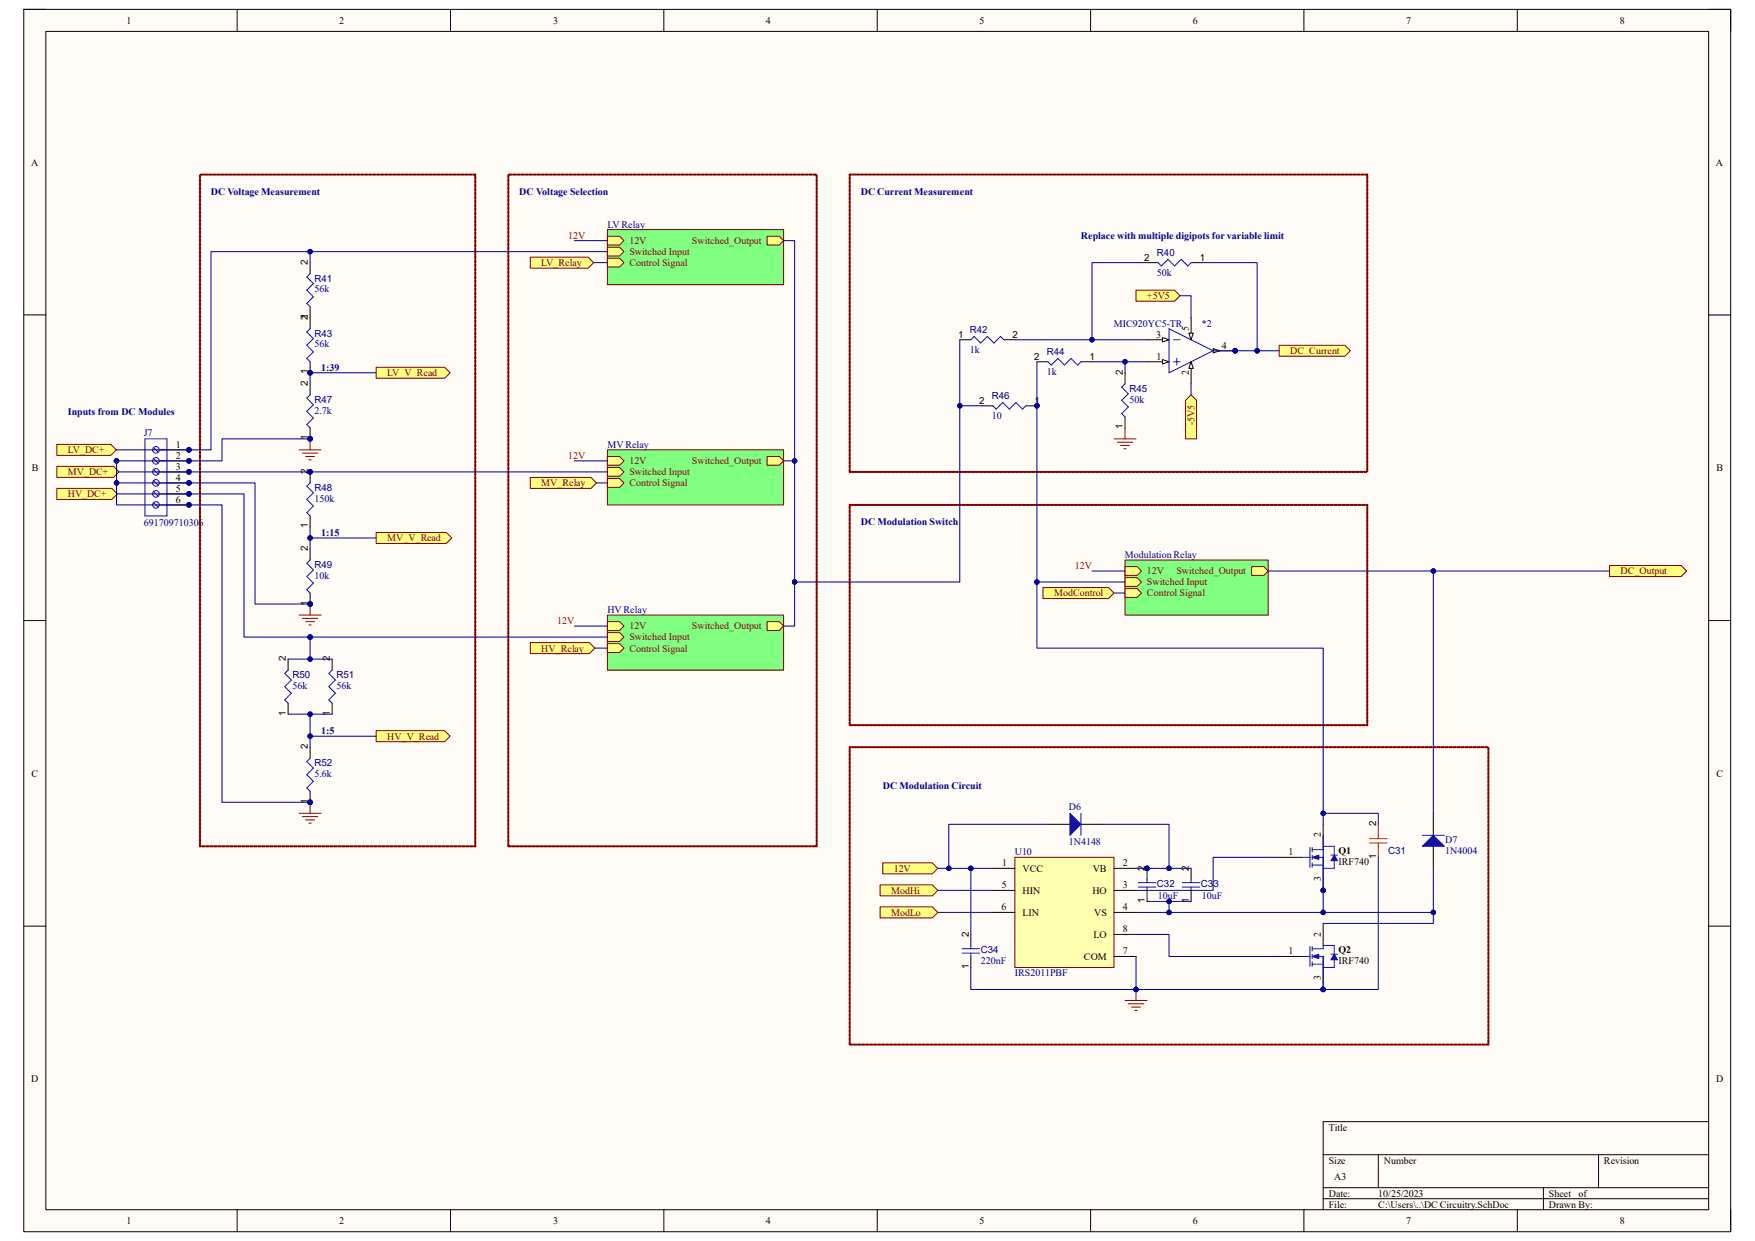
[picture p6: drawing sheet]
<svg xmlns="http://www.w3.org/2000/svg" width="297mm" height="210mm" viewBox="0 0 297 210" stroke-linecap="round" stroke-linejoin="round" font-family="sans-serif">
<defs><g id="words">
<g font-size="1.7">
<text x="21.4" y="4">1</text>
<text x="57.4" y="4">2</text>
<text x="93.6" y="4">3</text>
<text x="129.6" y="4">4</text>
<text x="165.8" y="4">5</text>
<text x="201.8" y="4">6</text>
<text x="238" y="4">7</text>
<text x="274.1" y="4">8</text>
<text x="5.3" y="28">A</text>
<text x="290.4" y="28">A</text>
<text x="52.1" y="44.8" transform="rotate(-90 52.1 44.8)">2</text>
<text x="193.6" y="44.1">2</text>
<text x="203.1" y="44.1">1</text>
<text x="52.1" y="54.1" transform="rotate(-90 52.1 54.1)">2</text>
<text x="52.1" y="54" transform="rotate(-90 52.1 54)">1</text>
<text x="162.2" y="57.1">1</text>
<text x="171.4" y="57.1">2</text>
<text x="195.7" y="57.1">3</text>
<text x="201.2" y="56" transform="rotate(-90 201.2 56)">5</text>
<text x="206.8" y="59">4</text>
<text x="52.1" y="65.3" transform="rotate(-90 52.1 65.3)">2</text>
<text x="52.1" y="63.3" transform="rotate(-90 52.1 63.3)">1</text>
<text x="175" y="60.9">2</text>
<text x="184.4" y="60.9">1</text>
<text x="190" y="63.5" transform="rotate(-90 190 63.5)">2</text>
<text x="195.7" y="60.9">1</text>
<text x="201.2" y="63.5" transform="rotate(-90 201.2 63.5)">2</text>
<text x="165.7" y="68.3">2</text>
<text x="175.1" y="68.3">1</text>
<text x="29.8" y="75.8">1</text>
<text x="29.8" y="77.6">2</text>
<text x="52.1" y="74.5" transform="rotate(-90 52.1 74.5)">1</text>
<text x="190" y="72.6" transform="rotate(-90 190 72.6)">1</text>
<text x="5.4" y="79.8">B</text>
<text x="29.8" y="79.5">3</text>
<text x="29.8" y="81.4">4</text>
<text x="29.8" y="83.2">5</text>
<text x="52.1" y="80.2" transform="rotate(-90 52.1 80.2)">2</text>
<text x="290.5" y="79.8">B</text>
<text x="29.8" y="85.1">6</text>
<text x="52.1" y="89.4" transform="rotate(-90 52.1 89.4)">1</text>
<text x="52.1" y="93.3" transform="rotate(-90 52.1 93.3)">2</text>
<text x="52.1" y="102.5" transform="rotate(-90 52.1 102.5)">1</text>
<text x="48.4" y="111.9" transform="rotate(-90 48.4 111.9)">2</text>
<text x="55.8" y="111.9" transform="rotate(-90 55.8 111.9)">2</text>
<text x="48.4" y="121.1" transform="rotate(-90 48.4 121.1)">1</text>
<text x="55.8" y="121.1" transform="rotate(-90 55.8 121.1)">1</text>
<text x="5.3" y="131.4">C</text>
<text x="52.1" y="126.8" transform="rotate(-90 52.1 126.8)">2</text>
<text x="290.5" y="131.4">C</text>
<text x="52.1" y="136" transform="rotate(-90 52.1 136)">1</text>
<text x="223.6" y="141.7" transform="rotate(-90 223.6 141.7)">2</text>
<text x="232.9" y="139.9" transform="rotate(-90 232.9 139.9)">2</text>
<text x="169.6" y="146.6">1</text>
<text x="173.1" y="147.5">VCC</text>
<text x="185" y="147.5">VB</text>
<text x="190" y="146.6">2</text>
<text x="193.8" y="147.3" transform="rotate(-90 193.8 147.3)">2</text>
<text x="201.2" y="147.3" transform="rotate(-90 201.2 147.3)">2</text>
<text x="218.1" y="144.7">1</text>
<text x="223.6" y="149.1" transform="rotate(-90 223.6 149.1)">3</text>
<text x="226.5" y="144.6">Q1</text>
<text x="226.5" y="146.4">IRF740</text>
<text x="232.9" y="145.3" transform="rotate(-90 232.9 145.3)">1</text>
<text x="169.5" y="154.1">6</text>
<text x="169.5" y="150.3">5</text>
<text x="173.1" y="151.3">HIN</text>
<text x="173.1" y="155">LIN</text>
<text x="184.9" y="151.3">HO</text>
<text x="185.2" y="155">VS</text>
<text x="190" y="150.3">3</text>
<text x="190" y="154.1">4</text>
<text x="193.8" y="152.8" transform="rotate(-90 193.8 152.8)">1</text>
<text x="201.2" y="152.8" transform="rotate(-90 201.2 152.8)">1</text>
<text x="164" y="158.5" transform="rotate(-90 164 158.5)">2</text>
<text x="185" y="158.7">LO</text>
<text x="190" y="161.5">7</text>
<text x="190" y="157.8">8</text>
<text x="218.1" y="161.5">1</text>
<text x="223.6" y="158.5" transform="rotate(-90 223.6 158.5)">2</text>
<text x="226.5" y="161.3">Q2</text>
<text x="164" y="164" transform="rotate(-90 164 164)">1</text>
<text x="183.4" y="162.4">COM</text>
<text x="223.6" y="165.9" transform="rotate(-90 223.6 165.9)">3</text>
<text x="226.5" y="163.2">IRF740</text>
<text x="5.3" y="183.2">D</text>
<text x="290.4" y="183.2">D</text>
<text x="224.9" y="191.3">Title</text>
<text x="224.9" y="196.9">Size</text>
<text x="234.2" y="196.9">Number</text>
<text x="271.4" y="196.9">Revision</text>
<text x="224.9" y="202.5">Date:</text>
<text x="225.8" y="199.7">A3</text>
<text x="233.3" y="202.5">10/25/2023</text>
<text x="262.1" y="202.5">Sheet</text>
<text x="267.2" y="202.5">of</text>
<text x="21.4" y="207.2">1</text>
<text x="57.4" y="207.2">2</text>
<text x="93.6" y="207.2">3</text>
<text x="129.6" y="207.2">4</text>
<text x="165.8" y="207.2">5</text>
<text x="201.8" y="207.2">6</text>
<text x="224.9" y="204.4">File:</text>
<text x="233.3" y="204.4">C:\Users\..\DC Circuitry.SchDoc</text>
<text x="238" y="207.2">7</text>
<text x="262.1" y="204.4">Drawn By:</text>
<text x="274.1" y="207.2">8</text>
</g>
<g font-size="1.7" fill="#000080">
<text x="35.7" y="32.9">DC Voltage Measurement</text>
<text x="87.9" y="32.9">DC Voltage Selection</text>
<text x="145.7" y="32.9">DC Current Measurement</text>
<text x="102.8" y="38.5">LV Relay</text>
<text x="182.9" y="40.4">Replace with multiple digipots for variable limit</text>
<text x="53.2" y="47.7">R41</text>
<text x="195.8" y="46.7">50k</text>
<text x="195.8" y="43.3">R40</text>
<text x="53.2" y="49.5">56k</text>
<text x="53.2" y="58.8">56k</text>
<text x="53.2" y="57">R43</text>
<text x="164.1" y="59.7">1k</text>
<text x="164.1" y="56.4">R42</text>
<text x="188.5" y="55.3">MIC920YC5-TR</text>
<text x="203.4" y="55.3">*2</text>
<text x="54.4" y="62.7">1:39</text>
<text x="177.2" y="63.5">1k</text>
<text x="177.2" y="60.2">R44</text>
<text x="11.5" y="70.2">Inputs from DC Modules</text>
<text x="53.2" y="70">2.7k</text>
<text x="53.2" y="68.2">R47</text>
<text x="167.9" y="71">10</text>
<text x="167.9" y="67.6">R46</text>
<text x="191.1" y="68.2">50k</text>
<text x="191.1" y="66.3">R45</text>
<text x="24.3" y="73.7">J7</text>
<text x="102.8" y="75.8">MV Relay</text>
<text x="53.2" y="83.1">R48</text>
<text x="24.3" y="89">691709710306</text>
<text x="53.2" y="84.9">150k</text>
<text x="145.7" y="88.8">DC Modulation Switch</text>
<text x="54.4" y="90.7">1:15</text>
<text x="190.4" y="94.4">Modulation Relay</text>
<text x="53.2" y="98">10k</text>
<text x="53.2" y="96.1">R49</text>
<text x="102.8" y="103.7">HV Relay</text>
<text x="49.5" y="116.6">56k</text>
<text x="49.5" y="114.7">R50</text>
<text x="56.9" y="116.6">56k</text>
<text x="56.9" y="114.7">R51</text>
<text x="54.4" y="124.2">1:5</text>
<text x="53.2" y="131.5">5.6k</text>
<text x="53.2" y="129.7">R52</text>
<text x="149.4" y="133.6">DC Modulation Circuit</text>
<text x="180.9" y="137.1">D6</text>
<text x="180.9" y="143">1N4148</text>
<text x="244.6" y="142.7">D7</text>
<text x="171.7" y="144.7">U10</text>
<text x="234.9" y="144.6">C31</text>
<text x="244.6" y="144.6">1N4004</text>
<text x="195.8" y="150.2">C32</text>
<text x="196" y="152.2">10uF</text>
<text x="203.2" y="150.2">C33</text>
<text x="203.4" y="152.2">10uF</text>
<text x="166" y="161.3">C34</text>
<text x="166" y="163.2">220nF</text>
<text x="171.7" y="165.2">IRS2011PBF</text>
</g>
<g font-size="1.7" fill="#800000">
<text x="96.2" y="40.4">12V</text>
<text x="106.5" y="41.3">12V</text>
<text x="117.1" y="41.3">Switched_Output</text>
<text x="91.6" y="45">LV_Relay</text>
<text x="106.5" y="43.2">Switched Input</text>
<text x="106.5" y="45">Control Signal</text>
<text x="194.1" y="50.6">+5V5</text>
<text x="218.4" y="59.9">DC_Current</text>
<text x="65.5" y="63.7">LV_V_Read</text>
<text x="11.5" y="76.7">LV_DC+</text>
<text x="96.2" y="77.6">12V</text>
<text x="202.1" y="72" transform="rotate(-90 202.1 72)">-5V5</text>
<text x="11.5" y="80.4">MV_DC+</text>
<text x="91.6" y="82.3">MV_Relay</text>
<text x="106.5" y="78.6">12V</text>
<text x="106.5" y="80.4">Switched Input</text>
<text x="106.5" y="82.3">Control Signal</text>
<text x="117.1" y="78.6">Switched_Output</text>
<text x="11.5" y="84.2">HV_DC+</text>
<text x="65.5" y="91.6">MV_V_Read</text>
<text x="178.4" y="100.9">ModControl</text>
<text x="181.9" y="96.3">12V</text>
<text x="194.1" y="97.2">12V</text>
<text x="194.1" y="99.1">Switched Input</text>
<text x="194.1" y="100.9">Control Signal</text>
<text x="199.1" y="97.2">Switched_Output</text>
<text x="274.2" y="97.2">DC_Output</text>
<text x="94.3" y="105.6">12V</text>
<text x="106.5" y="106.5">12V</text>
<text x="117.1" y="106.5">Switched_Output</text>
<text x="91.6" y="110.3">HV_Relay</text>
<text x="106.5" y="108.4">Switched Input</text>
<text x="106.5" y="110.3">Control Signal</text>
<text x="65.5" y="125.2">HV_V_Read</text>
<text x="151.3" y="147.5">12V</text>
<text x="150.8" y="151.3">ModHi</text>
<text x="150.8" y="155">ModLo</text>
</g>
</g></defs>
<path d="M4 1.6h288.9v206.8h-288.9z" fill-rule="evenodd" fill="#fffcf8"/>
<path d="M4 1.6h288.9v206.8h-288.9z" fill="none" stroke="#000" stroke-width=".17"/>
<path d="M7.8 5.3h281.4v199.4h-281.4z" fill-rule="evenodd" fill="#fffcf8"/>
<g fill="none" stroke="#000" stroke-width=".17">
<path d="M4 1.6h3.7M7.8 5.3h281.4v199.4h-281.4zM40.1 1.6v3.7M76.2 1.6v3.7M112.3 1.6v3.7M148.5 1.6v3.7M184.6 1.6v3.7M220.7 1.6v3.7M256.8 1.6v3.7M289.2 1.6h3.7v3.7M4 53.3h3.7M289.2 53.3h3.7"/>
<path d="M4 105h3.8M289.2 105h3.7M4 156.7h3.8M289.2 156.7h3.7M223.9 195.4h65.3M233.3 195.4v5.6M270.5 195.4v5.6M289.2 189.8h-65.3v14.9M40.1 204.7v3.7M76.2 204.7v3.7M112.4 204.7v3.7M148.5 204.7v3.7"/>
<path d="M184.6 204.7v3.7M220.7 204.7v3.7M223.9 201h65.3M223.9 202.9h65.3M256.8 204.7v3.7M261.2 201v3.7M292.9 204.7v3.7"/>
</g>
<circle cx="32" cy="76.1" r=".37" fill="#000080"/>
<circle cx="32" cy="76.1" r=".37" fill="none" stroke="#000080" stroke-width=".17"/>
<circle cx="32" cy="78" r=".37" fill="#000080"/>
<circle cx="32" cy="78" r=".37" fill="none" stroke="#000080" stroke-width=".17"/>
<circle cx="32" cy="79.9" r=".37" fill="#000080"/>
<circle cx="32" cy="79.9" r=".37" fill="none" stroke="#000080" stroke-width=".17"/>
<circle cx="32" cy="81.7" r=".37" fill="#000080"/>
<circle cx="32" cy="81.7" r=".37" fill="none" stroke="#000080" stroke-width=".17"/>
<circle cx="32" cy="83.6" r=".37" fill="#000080"/>
<circle cx="32" cy="83.6" r=".37" fill="none" stroke="#000080" stroke-width=".17"/>
<circle cx="32" cy="85.4" r=".37" fill="#000080"/>
<circle cx="32" cy="85.4" r=".37" fill="none" stroke="#000080" stroke-width=".17"/>
<path d="M28.2 76.1h3.8" fill="none" stroke="#000" stroke-width=".17"/>
<circle cx="32" cy="76.1" r=".37" fill="#000080"/>
<circle cx="32" cy="76.1" r=".37" fill="none" stroke="#000080" stroke-width=".17"/>
<path d="M28.2 78h3.8" fill="none" stroke="#000" stroke-width=".17"/>
<circle cx="32" cy="78" r=".37" fill="#000080"/>
<circle cx="32" cy="78" r=".37" fill="none" stroke="#000080" stroke-width=".17"/>
<g fill="none" stroke="#00f" stroke-width=".17">
<path d="M26 75.7l.8 .8M26 77.6l.8 .8M26 79.5l.8 .8M26.9 76.1h1.3M26.9 78h1.3M26.9 79.9h1.3"/>
<circle cx="26.4" cy="76.1" r=".56"/>
<circle cx="26.4" cy="78" r=".56"/>
<circle cx="26.4" cy="79.9" r=".56"/>
</g>
<path d="M28.2 79.9h3.8" fill="none" stroke="#000" stroke-width=".17"/>
<circle cx="32" cy="79.9" r=".37" fill="#000080"/>
<circle cx="32" cy="79.9" r=".37" fill="none" stroke="#000080" stroke-width=".17"/>
<path d="M28.2 81.7h3.8" fill="none" stroke="#000" stroke-width=".17"/>
<circle cx="32" cy="81.7" r=".37" fill="#000080"/>
<circle cx="32" cy="81.7" r=".37" fill="none" stroke="#000080" stroke-width=".17"/>
<g fill="none" stroke="#00f" stroke-width=".17">
<path d="M26 81.3l.8 .8M26.9 81.7h1.3"/>
<circle cx="26.4" cy="81.7" r=".56"/>
</g>
<path d="M28.2 83.6h3.8" fill="none" stroke="#000" stroke-width=".17"/>
<circle cx="32" cy="83.6" r=".37" fill="#000080"/>
<circle cx="32" cy="83.6" r=".37" fill="none" stroke="#000080" stroke-width=".17"/>
<g fill="none" stroke="#00f" stroke-width=".17">
<path d="M26 83.2l.8 .8M26.9 83.6h1.3"/>
<circle cx="26.4" cy="83.6" r=".56"/>
</g>
<path d="M28.2 85.4h3.8" fill="none" stroke="#000" stroke-width=".17"/>
<circle cx="32" cy="85.4" r=".37" fill="#000080"/>
<circle cx="32" cy="85.4" r=".37" fill="none" stroke="#000080" stroke-width=".17"/>
<g fill="none" stroke="#00f" stroke-width=".17">
<path d="M24.5 74.3h3.7l.1 13h-3.8zM26 85.1l.8 .7M26.9 85.4h1.3"/>
<circle cx="26.4" cy="85.4" r=".56"/>
</g>
<path d="M9.6 75.2h9.1l1 .9-1 1h-9.1z" fill-rule="evenodd" fill="#ffff80"/>
<path d="M9.6 75.2h9.1l1 .9-1 1h-9.1z" fill="none" stroke="#800000" stroke-width=".17"/>
<path d="M9.6 78.9h9.6l.9 1-.9 .9h-9.6z" fill-rule="evenodd" fill="#ffff80"/>
<path d="M9.6 78.9h9.6l.9 1-.9 .9h-9.6z" fill="none" stroke="#800000" stroke-width=".17"/>
<path d="M9.6 82.7h9.3l1 .9-1 .9h-9.3z" fill-rule="evenodd" fill="#ffff80"/>
<path d="M9.6 82.7h9.3l1 .9-1 .9h-9.3z" fill="none" stroke="#800000" stroke-width=".17"/>
<path d="M52.5 44.4v1.9M52.5 51.9v1.9" fill="none" stroke="#000" stroke-width=".17"/>
<path d="M52.5 46.3l-.6 .6 1.1 1.1-1.1 1.1 1.1 1.1-1.1 1.1 .6 .6" fill="none" stroke="#00f" stroke-width=".17"/>
<circle cx="52.5" cy="63.1" r=".37" fill="#000080"/>
<circle cx="52.5" cy="63.1" r=".37" fill="none" stroke="#000080" stroke-width=".17"/>
<path d="M52.5 53.8v1.8M52.5 61.2v1.9" fill="none" stroke="#000" stroke-width=".17"/>
<circle cx="52.5" cy="63.1" r=".37" fill="#000080"/>
<circle cx="52.5" cy="63.1" r=".37" fill="none" stroke="#000080" stroke-width=".17"/>
<path d="M52.5 55.6l-.6 .6 1.1 1.1-1.1 1.1 1.1 1.1-1.1 1.2 .6 .5" fill="none" stroke="#00f" stroke-width=".17"/>
<circle cx="52.5" cy="74.3" r=".37" fill="#000080"/>
<circle cx="52.5" cy="74.3" r=".37" fill="none" stroke="#000080" stroke-width=".17"/>
<path d="M52.5 64.9v1.9M52.5 72.4v1.9" fill="none" stroke="#000" stroke-width=".17"/>
<circle cx="52.5" cy="74.3" r=".37" fill="#000080"/>
<circle cx="52.5" cy="74.3" r=".37" fill="none" stroke="#000080" stroke-width=".17"/>
<path d="M52.5 66.8l-.6 .6 1.1 1.1-1.1 1.1 1.1 1.1-1.1 1.1 .6 .6" fill="none" stroke="#00f" stroke-width=".17"/>
<path d="M50.6 76.1h3.7M51.2 76.7h2.6M51.7 77.2h1.5M52.3 77.8h.4M52.5 74.3v1.8" fill="none" stroke="#800000" stroke-width=".17"/>
<circle cx="52.5" cy="74.3" r=".37" fill="#000080"/>
<circle cx="52.5" cy="74.3" r=".37" fill="none" stroke="#000080" stroke-width=".17"/>
<circle cx="52.5" cy="79.9" r=".37" fill="#000080"/>
<circle cx="52.5" cy="79.9" r=".37" fill="none" stroke="#000080" stroke-width=".17"/>
<path d="M52.5 79.9v1.8" fill="none" stroke="#000" stroke-width=".17"/>
<circle cx="52.5" cy="79.9" r=".37" fill="#000080"/>
<circle cx="52.5" cy="79.9" r=".37" fill="none" stroke="#000080" stroke-width=".17"/>
<path d="M52.5 87.3v1.9" fill="none" stroke="#000" stroke-width=".17"/>
<path d="M52.5 81.7l-.6 .6 1.1 1.1-1.1 1.1 1.1 1.1-1.1 1.2 .6 .5" fill="none" stroke="#00f" stroke-width=".17"/>
<circle cx="52.5" cy="102.2" r=".37" fill="#000080"/>
<circle cx="52.5" cy="102.2" r=".37" fill="none" stroke="#000080" stroke-width=".17"/>
<path d="M52.5 92.9v1.9M52.5 100.4v1.8" fill="none" stroke="#000" stroke-width=".17"/>
<circle cx="52.5" cy="102.2" r=".37" fill="#000080"/>
<circle cx="52.5" cy="102.2" r=".37" fill="none" stroke="#000080" stroke-width=".17"/>
<path d="M52.5 94.8l-.6 .5 1.1 1.1-1.1 1.2 1.1 1.1-1.1 1.1 .6 .6" fill="none" stroke="#00f" stroke-width=".17"/>
<path d="M50.6 104.1h3.7M51.2 104.6h2.6M51.7 105.2h1.5M52.3 105.8h.4M52.5 102.2v1.9" fill="none" stroke="#800000" stroke-width=".17"/>
<circle cx="52.5" cy="102.2" r=".37" fill="#000080"/>
<circle cx="52.5" cy="102.2" r=".37" fill="none" stroke="#000080" stroke-width=".17"/>
<path d="M48.8 111.5v1.9M48.8 119v1.9M56.2 111.5v1.9M56.2 119v1.9" fill="none" stroke="#000" stroke-width=".17"/>
<path d="M48.8 113.4l-.6 .6 1.1 1.1-1.1 1.1 1.1 1.1-1.1 1.1 .6 .6M56.2 113.4l-.6 .6 1.2 1.1-1.2 1.1 1.2 1.1-1.2 1.1 .6 .6" fill="none" stroke="#00f" stroke-width=".17"/>
<circle cx="52.5" cy="135.8" r=".37" fill="#000080"/>
<circle cx="52.5" cy="135.8" r=".37" fill="none" stroke="#000080" stroke-width=".17"/>
<path d="M52.5 126.4v1.9M52.5 133.9v1.9" fill="none" stroke="#000" stroke-width=".17"/>
<circle cx="52.5" cy="135.8" r=".37" fill="#000080"/>
<circle cx="52.5" cy="135.8" r=".37" fill="none" stroke="#000080" stroke-width=".17"/>
<path d="M52.5 128.3l-.6 .6 1.1 1.1-1.1 1.1 1.1 1.1-1.1 1.1 .6 .6" fill="none" stroke="#00f" stroke-width=".17"/>
<path d="M50.6 137.6h3.7M51.2 138.2h2.6M51.7 138.8h1.5M52.3 139.3h.4M52.5 135.8v1.8" fill="none" stroke="#800000" stroke-width=".17"/>
<circle cx="52.5" cy="135.8" r=".37" fill="#000080"/>
<circle cx="52.5" cy="135.8" r=".37" fill="none" stroke="#000080" stroke-width=".17"/>
<path d="M63.7 90.1h11.8l1 .9-1 1h-11.8z" fill-rule="evenodd" fill="#ffff80"/>
<path d="M63.7 90.1h11.8l1 .9-1 1h-11.8z" fill="none" stroke="#800000" stroke-width=".17"/>
<path d="M63.7 123.7h11.5l1 .9-1 .9h-11.5z" fill-rule="evenodd" fill="#ffff80"/>
<path d="M63.7 123.7h11.5l1 .9-1 .9h-11.5z" fill="none" stroke="#800000" stroke-width=".17"/>
<path d="M63.7 62.2h11.5l1 .9-1 .9h-11.5z" fill-rule="evenodd" fill="#ffff80"/>
<path d="M63.7 62.2h11.5l1 .9-1 .9h-11.5z" fill="none" stroke="#800000" stroke-width=".17"/>
<path d="M171.8 145.1h16.7v18.6h-16.7z" fill-rule="evenodd" fill="#ffffb0"/>
<path d="M171.8 145.1h16.7v18.6h-16.7z" fill="none" stroke="#800000" stroke-width=".17"/>
<path d="M168 146.9h3.8M168 150.7h3.8M168 154.4h3.8M188.5 146.9h3.8M188.5 150.7h3.8M188.5 158.1h3.8M188.5 154.4h3.8M188.5 161.9h3.8" fill="none" stroke="#000" stroke-width=".17"/>
<path d="M233.3 139.5v2.4M231.8 141.9h2.9M231.8 142.7h2.9M233.3 142.7v2.4" fill="none" stroke="#f00" stroke-width=".17"/>
<circle cx="223.9" cy="150.7" r=".37" fill="#000080"/>
<circle cx="223.9" cy="150.7" r=".37" fill="none" stroke="#000080" stroke-width=".17"/>
<path d="M223.9 139.5v3.7M216.5 145.1h3.7M223.9 146.9v3.8" fill="none" stroke="#000" stroke-width=".17"/>
<circle cx="223.9" cy="150.7" r=".37" fill="#000080"/>
<circle cx="223.9" cy="150.7" r=".37" fill="none" stroke="#000080" stroke-width=".17"/>
<path d="M220.2 145.1h1.5M221.7 143.4v3.4M222.1 143.8h1.8M222.1 145.1h1.8v1.8M222.1 146.4h1.8M222.1 143.4v.8M222.1 144.7v.8M222.1 146v.8" fill="none" stroke="#00f" stroke-width=".17"/>
<path d="M222.1 145.1l1.1-.4v.8z" fill="#00f"/>
<path d="M222.1 145.1l1.1-.4v.8zM223.9 143.8v-.6h1.9v1.5M225.8 145.6v1.3h-1.9" fill="none" stroke="#00f" stroke-width=".17"/>
<path d="M225.8 144.7l.6 .9h-1.2z" fill="#00f"/>
<path d="M225.2 144.7h1.2M225.8 144.7l.6 .9h-1.2z" fill="none" stroke="#00f" stroke-width=".17"/>
<circle cx="223.9" cy="167.4" r=".37" fill="#000080"/>
<circle cx="223.9" cy="167.4" r=".37" fill="none" stroke="#000080" stroke-width=".17"/>
<path d="M223.9 156.3v3.7M216.5 161.9h3.7M223.9 163.7v3.7" fill="none" stroke="#000" stroke-width=".17"/>
<circle cx="223.9" cy="167.4" r=".37" fill="#000080"/>
<circle cx="223.9" cy="167.4" r=".37" fill="none" stroke="#000080" stroke-width=".17"/>
<path d="M220.2 161.9h1.5M221.7 160.2v3.3M222.1 160.6h1.8M222.1 161.9h1.8v1.8M222.1 163.2h1.8M222.1 160.2v.7M222.1 161.5v.7M222.1 162.8v.7" fill="none" stroke="#00f" stroke-width=".17"/>
<path d="M222.1 161.9l1.1-.4v.7z" fill="#00f"/>
<path d="M222.1 161.9l1.1-.4v.7zM223.9 160.6v-.6h1.9v1.5M225.8 162.4v1.3h-1.9" fill="none" stroke="#00f" stroke-width=".17"/>
<path d="M225.8 161.5l.6 .9h-1.2z" fill="#00f"/>
<path d="M225.2 161.5h1.2M225.8 161.5l.6 .9h-1.2z" fill="none" stroke="#00f" stroke-width=".17"/>
<path d="M148.9 149.7h8.9l.9 1-.9 .9h-8.9z" fill-rule="evenodd" fill="#ffff80"/>
<path d="M148.9 149.7h8.9l.9 1-.9 .9h-8.9z" fill="none" stroke="#800000" stroke-width=".17"/>
<path d="M148.9 153.5h8.9l.9 .9-.9 .9h-8.9z" fill-rule="evenodd" fill="#ffff80"/>
<path d="M148.9 153.5h8.9l.9 .9-.9 .9h-8.9zM190.4 169.3h3.7M191 169.9h2.6M191.5 170.4h1.5M192.1 171h.3M192.3 167.4v1.9" fill="none" stroke="#800000" stroke-width=".17"/>
<circle cx="192.3" cy="167.4" r=".37" fill="#000080"/>
<circle cx="192.3" cy="167.4" r=".37" fill="none" stroke="#000080" stroke-width=".17"/>
<circle cx="209" cy="59.4" r=".37" fill="#000080"/>
<circle cx="209" cy="59.4" r=".37" fill="none" stroke="#000080" stroke-width=".17"/>
<path d="M205.3 59.4h3.7" fill="none" stroke="#000" stroke-width=".17"/>
<path d="M205.3 59l1.1 .4-1.1 .3z" fill="#f8fcff"/>
<path d="M205.3 59l1.1 .4-1.1 .3z" fill="none" stroke="#000" stroke-width=".17"/>
<circle cx="209" cy="59.4" r=".37" fill="#000080"/>
<circle cx="209" cy="59.4" r=".37" fill="none" stroke="#000080" stroke-width=".17"/>
<path d="M194.1 61.2h3.7" fill="none" stroke="#000" stroke-width=".17"/>
<path d="M196.7 60.9l1.1 .3-1.1 .4z" fill="#f8fcff"/>
<path d="M194.1 57.5h3.7M196.7 60.9l1.1 .3-1.1 .4z" fill="none" stroke="#000" stroke-width=".17"/>
<path d="M196.7 57.1l1.1 .4-1.1 .4z" fill="#f8fcff"/>
<path d="M196.7 57.1l1.1 .4-1.1 .4zM201.6 53.8v3.7" fill="none" stroke="#000" stroke-width=".17"/>
<path d="M197.8 55.6l7.5 3.8-7.5 3.7zM198.6 57.5h1.1M198.6 61.2h1.1M199.1 60.7v1.1" fill="none" stroke="#00f" stroke-width=".17"/>
<path d="M201.2 56.4h.8l-.4 1.1z" fill="#f8fcff"/>
<path d="M201.2 56.4h.8l-.4 1.1zM201.6 61.2v3.7" fill="none" stroke="#000" stroke-width=".17"/>
<path d="M201.6 61.2l.4 1.1h-.8z" fill="#f8fcff"/>
<path d="M175.5 61.2h1.8M182.9 61.2h1.9M201.6 61.2l.4 1.1h-.8z" fill="none" stroke="#000" stroke-width=".17"/>
<path d="M177.3 61.2l.6 .6 1.1-1.1 1.1 1.1 1.2-1.1 1.1 1.1 .5-.6" fill="none" stroke="#00f" stroke-width=".17"/>
<circle cx="175.5" cy="68.7" r=".37" fill="#000080"/>
<circle cx="175.5" cy="68.7" r=".37" fill="none" stroke="#000080" stroke-width=".17"/>
<path d="M166.2 68.7h1.8M173.6 68.7h1.9" fill="none" stroke="#000" stroke-width=".17"/>
<circle cx="175.5" cy="68.7" r=".37" fill="#000080"/>
<circle cx="175.5" cy="68.7" r=".37" fill="none" stroke="#000080" stroke-width=".17"/>
<path d="M168 68.7l.6 .5 1.1-1.1 1.1 1.1 1.1-1.1 1.2 1.1 .5-.5" fill="none" stroke="#00f" stroke-width=".17"/>
<path d="M192.2 49.1h6.6l.9 .9-.9 1h-6.6z" fill-rule="evenodd" fill="#ffff80"/>
<path d="M192.2 49.1h6.6l.9 .9-.9 1h-6.6z" fill="none" stroke="#800000" stroke-width=".17"/>
<path d="M200.6 67.7l1-.9 .9 .9v6.6h-1.9z" fill-rule="evenodd" fill="#ffff80"/>
<path d="M188.5 74.3h3.8M189.1 74.8h2.6M189.6 75.4h1.5M190.2 75.9h.4M190.4 72.4v1.9M200.6 67.7l1-.9 .9 .9v6.6h-1.9z" fill="none" stroke="#800000" stroke-width=".17"/>
<path d="M162.4 57.5h1.9M169.9 57.5h1.9M194.1 44.4h1.9M201.6 44.4h1.8M190.4 63.1v1.8M190.4 70.5v1.9" fill="none" stroke="#000" stroke-width=".17"/>
<path d="M164.3 57.5l.6-.6 1.1 1.2 1.1-1.2 1.1 1.2 1.1-1.2 .6 .6M196 44.4l.5 .6 1.2-1.1 1.1 1.1 1.1-1.1 1.1 1.1 .6-.6M190.4 64.9l-.6 .6 1.2 1.1-1.2 1.1 1.2 1.2-1.2 1.1 .6 .5" fill="none" stroke="#00f" stroke-width=".17"/>
<path d="M176.5 99.4h11.1l.9 1-.9 .9h-11.1z" fill-rule="evenodd" fill="#ffff80"/>
<path d="M176.5 99.4h11.1l.9 1-.9 .9h-11.1z" fill="none" stroke="#800000" stroke-width=".17"/>
<g fill="#800000" stroke="#800000" stroke-width=".17">
<path d="M33.8 142.7h.1v.5h-.1zM33.8 142h.1v.5h-.1zM33.8 141.4h.1v.5h-.1zM33.8 140.7h.1v.5h-.1zM33.8 140h.1v.5h-.1zM33.8 139.3h.1v.5h-.1zM33.8 138.7h.1v.5h-.1zM33.8 138h.1v.5h-.1zM33.8 137.3h.1v.5h-.1zM33.8 136.6h.1v.5h-.1zM33.8 135.9h.1v.6h-.1zM33.8 135.3h.1v.5h-.1zM33.8 134.6h.1v.5h-.1zM33.8 133.9h.1v.5h-.1zM33.8 133.2h.1v.5h-.1zM33.8 132.6h.1v.5h-.1zM33.8 131.9h.1v.5h-.1zM33.8 131.2h.1v.5h-.1zM33.8 130.5h.1v.5h-.1zM33.8 129.8h.1v.6h-.1zM33.8 129.2h.1v.5h-.1zM33.8 128.5h.1v.5h-.1zM33.8 127.8h.1v.5h-.1zM33.8 127.1h.1v.5h-.1zM33.8 126.5h.1v.5h-.1zM33.8 125.8h.1v.5h-.1zM33.8 125.1h.1v.5h-.1zM33.8 124.4h.1v.5h-.1zM33.8 123.8h.1v.5h-.1zM33.8 123.1h.1v.5h-.1zM33.8 122.4h.1v.5h-.1zM33.8 121.7h.1v.5h-.1zM33.8 121h.1v.5h-.1zM33.8 120.4h.1v.5h-.1zM33.8 119.7h.1v.5h-.1zM33.8 119h.1v.5h-.1zM33.8 118.3h.1v.5h-.1zM33.8 117.7h.1v.5h-.1zM33.8 117h.1v.5h-.1zM33.8 116.3h.1v.5h-.1zM33.8 115.6h.1v.5h-.1zM33.8 114.9h.1v.6h-.1zM33.8 114.3h.1v.5h-.1zM33.8 113.6h.1v.5h-.1zM33.8 112.9h.1v.5h-.1zM33.8 112.2h.1v.5h-.1zM33.8 111.6h.1v.5h-.1zM33.8 110.9h.1v.5h-.1zM33.8 110.2h.1v.5h-.1zM33.8 109.5h.1v.5h-.1zM33.8 108.8h.1v.6h-.1zM33.8 108.2h.1v.5h-.1zM33.8 107.5h.1v.5h-.1zM33.8 106.8h.1v.5h-.1zM33.8 106.1h.1v.5h-.1zM33.8 105.5h.1v.5h-.1zM33.8 104.8h.1v.5h-.1zM33.8 104.1h.1v.5h-.1zM33.8 103.4h.1v.5h-.1zM33.8 102.8h.1v.5h-.1zM33.8 102.1h.1v.5h-.1zM33.8 101.4h.1v.5h-.1zM33.8 100.7h.1v.5h-.1zM33.8 100h.1v.6h-.1zM33.8 99.4h.1v.5h-.1zM33.8 98.7h.1v.5h-.1zM33.8 98h.1v.5h-.1zM33.8 97.3h.1v.5h-.1zM33.8 96.7h.1v.5h-.1zM33.8 96h.1v.5h-.1zM33.8 95.3h.1v.5h-.1zM33.8 94.6h.1v.5h-.1zM33.8 93.9h.1v.6h-.1zM33.8 93.3h.1v.5h-.1zM33.8 92.6h.1v.5h-.1zM33.8 91.9h.1v.5h-.1zM33.8 91.2h.1v.5h-.1zM33.8 90.6h.1v.5h-.1zM33.8 89.9h.1v.5h-.1zM33.8 89.2h.1v.5h-.1zM33.8 88.5h.1v.5h-.1zM33.8 87.9h.1v.5h-.1zM33.8 87.2h.1v.5h-.1zM33.8 86.5h.1v.5h-.1zM33.8 85.8h.1v.5h-.1zM33.8 85.1h.1v.6h-.1zM33.8 84.5h.1v.5h-.1zM33.8 83.8h.1v.5h-.1zM33.8 83.1h.1v.5h-.1zM33.8 82.4h.1v.5h-.1zM33.8 81.8h.1v.5h-.1zM33.8 81.1h.1v.5h-.1zM33.8 80.4h.1v.5h-.1zM33.8 79.7h.1v.5h-.1zM33.8 79h.1v.6h-.1zM33.8 78.4h.1v.5h-.1zM33.8 77.7h.1v.5h-.1zM33.8 77h.1v.5h-.1zM33.8 76.3h.1v.5h-.1zM33.8 75.7h.1v.5h-.1zM33.8 75h.1v.5h-.1zM33.8 74.3h.1v.5h-.1zM33.8 73.6h.1v.5h-.1zM33.8 73h.1v.5h-.1zM33.8 72.3h.1v.5h-.1zM33.8 71.6h.1v.5h-.1zM33.8 70.9h.1v.5h-.1zM33.8 70.2h.1v.5h-.1zM33.8 69.6h.1v.5h-.1zM33.8 68.9h.1v.5h-.1zM33.8 68.2h.1v.5h-.1zM33.8 67.5h.1v.5h-.1zM33.8 66.9h.1v.5h-.1zM33.8 66.2h.1v.5h-.1zM33.8 65.5h.1v.5h-.1zM33.8 64.8h.1v.5h-.1zM33.8 64.1h.1v.6h-.1zM33.8 63.5h.1v.5h-.1zM33.8 62.8h.1v.5h-.1zM33.8 62.1h.1v.5h-.1zM33.8 61.4h.1v.5h-.1zM33.8 60.8h.1v.5h-.1zM33.8 60.1h.1v.5h-.1zM33.8 59.4h.1v.5h-.1zM33.8 58.7h.1v.5h-.1zM33.8 58h.1v.6h-.1zM33.8 57.4h.1v.5h-.1zM33.8 56.7h.1v.5h-.1zM33.8 56h.1v.5h-.1zM33.8 55.3h.1v.5h-.1zM33.8 54.7h.1v.5h-.1zM33.8 54h.1v.5h-.1zM33.8 53.3h.1v.5h-.1zM33.8 52.6h.1v.5h-.1zM33.8 52h.1v.5h-.1zM33.8 51.3h.1v.5h-.1zM33.8 50.6h.1v.5h-.1zM33.8 49.9h.1v.5h-.1zM33.8 49.2h.1v.6h-.1zM33.8 48.6h.1v.5h-.1zM33.8 47.9h.1v.5h-.1zM33.8 47.2h.1v.5h-.1zM33.8 46.5h.1v.5h-.1zM33.8 45.9h.1v.5h-.1zM33.8 45.2h.1v.5h-.1zM33.8 44.5h.1v.5h-.1zM33.8 43.8h.1v.5h-.1zM33.8 43.1h.1v.6h-.1zM33.8 42.5h.1v.5h-.1zM33.8 41.8h.1v.5h-.1zM33.8 41.1h.1v.5h-.1zM33.8 40.4h.1v.5h-.1zM33.8 39.8h.1v.5h-.1zM33.8 39.1h.1v.5h-.1zM33.8 38.4h.1v.5h-.1zM33.8 37.7h.1v.5h-.1zM33.8 37.1h.1v.5h-.1zM33.8 36.4h.1v.5h-.1zM33.8 35.7h.1v.5h-.1zM33.8 35h.1v.5h-.1zM33.8 34.3h.1v.6h-.1zM33.8 33.7h.1v.5h-.1zM33.8 33h.1v.5h-.1zM33.8 32.3h.1v.5h-.1zM33.8 31.6h.1v.5h-.1zM33.8 31h.1v.5h-.1zM33.8 30.3h.1v.5h-.1zM33.8 29.6h.1v.5h-.1zM34 29.5h.5v.1h-.5zM34.6 29.5h.5v.1h-.5zM35.3 29.5h.5v.1h-.5zM36 29.5h.5v.1h-.5zM36.7 29.5h.5v.1h-.5zM37.3 29.5h.5v.1h-.5zM38 29.5h.5v.1h-.5zM38.7 29.5h.5v.1h-.5zM39.4 29.5h.5v.1h-.5zM40 29.5h.6v.1h-.6zM40.7 29.5h.5v.1h-.5zM41.4 29.5h.5v.1h-.5zM42.1 29.5h.5v.1h-.5zM42.8 29.5h.5v.1h-.5zM43.4 29.5h.5v.1h-.5zM44.1 29.5h.5v.1h-.5zM44.8 29.5h.5v.1h-.5zM45.5 29.5h.5v.1h-.5zM46.1 29.5h.6v.1h-.6zM46.8 29.5h.5v.1h-.5zM47.5 29.5h.5v.1h-.5zM48.2 29.5h.5v.1h-.5zM48.9 29.5h.5v.1h-.5zM49.5 29.5h.5v.1h-.5zM50.2 29.5h.5v.1h-.5zM50.9 29.5h.5v.1h-.5zM51.6 29.5h.5v.1h-.5zM52.2 29.5h.5v.1h-.5zM52.9 29.5h.5v.1h-.5zM53.6 29.5h.5v.1h-.5zM54.3 29.5h.5v.1h-.5zM54.9 29.5h.6v.1h-.6zM55.6 29.5h.5v.1h-.5zM56.3 29.5h.5v.1h-.5zM57 29.5h.5v.1h-.5zM57.7 29.5h.5v.1h-.5zM58.3 29.5h.5v.1h-.5zM59 29.5h.5v.1h-.5zM59.7 29.5h.5v.1h-.5zM60.4 29.5h.5v.1h-.5zM61 29.5h.6v.1h-.6zM61.7 29.5h.5v.1h-.5zM62.4 29.5h.5v.1h-.5zM63.1 29.5h.5v.1h-.5zM63.8 29.5h.5v.1h-.5zM64.4 29.5h.5v.1h-.5zM65.1 29.5h.5v.1h-.5zM65.8 29.5h.5v.1h-.5zM66.5 29.5h.5v.1h-.5zM67.1 29.5h.5v.1h-.5zM67.8 29.5h.5v.1h-.5zM68.5 29.5h.5v.1h-.5zM69.2 29.5h.5v.1h-.5zM69.8 29.5h.6v.1h-.6zM70.5 29.5h.5v.1h-.5zM71.2 29.5h.5v.1h-.5zM71.9 29.5h.5v.1h-.5zM72.6 29.5h.5v.1h-.5zM73.2 29.5h.5v.1h-.5zM73.9 29.5h.5v.1h-.5zM74.6 29.5h.5v.1h-.5zM75.3 29.5h.5v.1h-.5zM75.9 29.5h.6v.1h-.6zM76.6 29.5h.5v.1h-.5zM77.3 29.5h.5v.1h-.5zM78 29.5h.5v.1h-.5zM78.7 29.5h.5v.1h-.5zM79.3 29.5h.5v.1h-.5zM80 29.5h.5v.1l-.2-.1 .1 .1h-.4zM80.3 29.8h.2v.5h-.2zM80.3 30.5h.2v.5h-.2zM80.3 31.2h.2v.5h-.2zM80.3 31.8h.2v.5h-.2zM80.3 32.5h.2v.5h-.2zM80.3 33.2h.2v.5h-.2zM80.3 33.9h.2v.5h-.2zM80.3 34.5h.2v.5h-.2zM80.3 35.2h.2v.5h-.2zM80.3 35.9h.2v.5h-.2zM80.3 36.6h.2v.5h-.2zM80.3 37.2h.2v.6h-.2zM80.3 37.9h.2v.5h-.2zM80.3 38.6h.2v.5h-.2zM80.3 39.3h.2v.5h-.2zM80.3 40h.2v.5h-.2zM80.3 40.6h.2v.5h-.2zM80.3 41.3h.2v.5h-.2zM80.3 42h.2v.5h-.2zM80.3 42.7h.2v.5h-.2zM80.3 43.3h.2v.6h-.2zM80.3 44h.2v.5h-.2zM80.3 44.7h.2v.5h-.2zM80.3 45.4h.2v.5h-.2zM80.3 46.1h.2v.5h-.2zM80.3 46.7h.2v.5h-.2zM80.3 47.4h.2v.5h-.2zM80.3 48.1h.2v.5h-.2zM80.3 48.8h.2v.5h-.2zM80.3 49.4h.2v.5h-.2zM80.3 50.1h.2v.5h-.2zM80.3 50.8h.2v.5h-.2zM80.3 51.5h.2v.5h-.2zM80.3 52.1h.2v.6h-.2zM80.3 52.8h.2v.5h-.2zM80.3 53.5h.2v.5h-.2zM80.3 54.2h.2v.5h-.2zM80.3 54.9h.2v.5h-.2zM80.3 55.5h.2v.5h-.2zM80.3 56.2h.2v.5h-.2zM80.3 56.9h.2v.5h-.2zM80.3 57.6h.2v.5h-.2zM80.3 58.2h.2v.6h-.2zM80.3 58.9h.2v.5h-.2zM80.3 59.6h.2v.5h-.2zM80.3 60.3h.2v.5h-.2zM80.3 61h.2v.5h-.2zM80.3 61.6h.2v.5h-.2zM80.3 62.3h.2v.5h-.2zM80.3 63h.2v.5h-.2zM80.3 63.7h.2v.5h-.2zM80.3 64.3h.2v.5h-.2zM80.3 65h.2v.5h-.2zM80.3 65.7h.2v.5h-.2zM80.3 66.4h.2v.5h-.2zM80.3 67.1h.2v.5h-.2zM80.3 67.7h.2v.5h-.2zM80.3 68.4h.2v.5h-.2zM80.3 69.1h.2v.5h-.2zM80.3 69.8h.2v.5h-.2zM80.3 70.4h.2v.5h-.2zM80.3 71.1h.2v.5h-.2zM80.3 71.8h.2v.5h-.2zM80.3 72.5h.2v.5h-.2zM80.3 73.1h.2v.6h-.2zM80.3 73.8h.2v.5h-.2zM80.3 74.5h.2v.5h-.2zM80.3 75.2h.2v.5h-.2zM80.3 75.9h.2v.5h-.2zM80.3 76.5h.2v.5h-.2zM80.3 77.2h.2v.5h-.2zM80.3 77.9h.2v.5h-.2zM80.3 78.6h.2v.5h-.2zM80.3 79.2h.2v.6h-.2zM80.3 79.9h.2v.5h-.2zM80.3 80.6h.2v.5h-.2zM80.3 81.3h.2v.5h-.2zM80.3 82h.2v.5h-.2zM80.3 82.6h.2v.5h-.2zM80.3 83.3h.2v.5h-.2zM80.3 84h.2v.5h-.2zM80.3 84.7h.2v.5h-.2zM80.3 85.3h.2v.5h-.2zM80.3 86h.2v.5h-.2zM80.3 86.7h.2v.5h-.2zM80.3 87.4h.2v.5h-.2zM80.3 88h.2v.6h-.2zM80.3 88.7h.2v.5h-.2zM80.3 89.4h.2v.5h-.2zM80.3 90.1h.2v.5h-.2zM80.3 90.8h.2v.5h-.2zM80.3 91.4h.2v.5h-.2zM80.3 92.1h.2v.5h-.2zM80.3 92.8h.2v.5h-.2zM80.3 93.5h.2v.5h-.2zM80.3 94.1h.2v.6h-.2zM80.3 94.8h.2v.5h-.2zM80.3 95.5h.2v.5h-.2zM80.3 96.2h.2v.5h-.2zM80.3 96.9h.2v.5h-.2zM80.3 97.5h.2v.5h-.2zM80.3 98.2h.2v.5h-.2zM80.3 98.9h.2v.5h-.2zM80.3 99.6h.2v.5h-.2zM80.3 100.2h.2v.5h-.2zM80.3 100.9h.2v.5h-.2zM80.3 101.6h.2v.5h-.2zM80.3 102.3h.2v.5h-.2zM80.3 102.9h.2v.6h-.2zM80.3 103.6h.2v.5h-.2zM80.3 104.3h.2v.5h-.2zM80.3 105h.2v.5h-.2zM80.3 105.7h.2v.5h-.2zM80.3 106.3h.2v.5h-.2zM80.3 107h.2v.5h-.2zM80.3 107.7h.2v.5h-.2zM80.3 108.4h.2v.5h-.2zM80.3 109h.2v.6h-.2zM80.3 109.7h.2v.5h-.2zM80.3 110.4h.2v.5h-.2zM80.3 111.1h.2v.5h-.2zM80.3 111.8h.2v.5h-.2zM80.3 112.4h.2v.5h-.2zM80.3 113.1h.2v.5h-.2zM80.3 113.8h.2v.5h-.2zM80.3 114.5h.2v.5h-.2zM80.3 115.1h.2v.5h-.2zM80.3 115.8h.2v.5h-.2zM80.3 116.5h.2v.5h-.2zM80.3 117.2h.2v.5h-.2zM80.3 117.9h.2v.5h-.2zM80.3 118.5h.2v.5h-.2zM80.3 119.2h.2v.5h-.2zM80.3 119.9h.2v.5h-.2zM80.3 120.6h.2v.5h-.2zM80.3 121.2h.2v.5h-.2zM80.3 121.9h.2v.5h-.2zM80.3 122.6h.2v.5h-.2zM80.3 123.3h.2v.5h-.2zM80.3 123.9h.2v.6h-.2zM80.3 124.6h.2v.5h-.2zM80.3 125.3h.2v.5h-.2zM80.3 126h.2v.5h-.2zM80.3 126.7h.2v.5h-.2zM80.3 127.3h.2v.5h-.2zM80.3 128h.2v.5h-.2zM80.3 128.7h.2v.5h-.2zM80.3 129.4h.2v.5h-.2zM80.3 130h.2v.6h-.2zM80.3 130.7h.2v.5h-.2zM80.3 131.4h.2v.5h-.2zM80.3 132.1h.2v.5h-.2zM80.3 132.8h.2v.5h-.2zM80.3 133.4h.2v.5h-.2zM80.3 134.1h.2v.5h-.2zM80.3 134.8h.2v.5h-.2zM80.3 135.5h.2v.5h-.2zM80.3 136.1h.2v.5h-.2zM80.3 136.8h.2v.5h-.2zM80.3 137.5h.2v.5h-.2zM80.3 138.2h.2v.5h-.2zM80.3 138.8h.2v.6h-.2zM80.3 139.5h.2v.5h-.2zM80.3 140.2h.2v.5h-.2zM80.3 140.9h.2v.5h-.2zM80.3 141.6h.2v.5h-.2zM80.3 142.2h.2v.5h-.2zM80.3 142.9h.2v.4h-.3v-.2h.2l-.1 .1zM79.6 143.1h.5v.2h-.5zM78.9 143.1h.5v.2h-.5zM78.2 143.1h.5v.2h-.5zM77.5 143.1h.5v.2h-.5zM76.9 143.1h.5v.2h-.5zM76.2 143.1h.5v.2h-.5zM75.5 143.1h.5v.2h-.5zM74.8 143.1h.5v.2h-.5zM74.1 143.1h.5v.2h-.5zM73.5 143.1h.5v.2h-.5zM72.8 143.1h.5v.2h-.5zM72.1 143.1h.5v.2h-.5zM71.4 143.1h.5v.2h-.5zM70.8 143.1h.5v.2h-.5zM70.1 143.1h.5v.2h-.5zM69.4 143.1h.5v.2h-.5zM68.7 143.1h.5v.2h-.5zM68 143.1h.6v.2h-.6zM67.4 143.1h.5v.2h-.5zM66.7 143.1h.5v.2h-.5zM66 143.1h.5v.2h-.5zM65.3 143.1h.5v.2h-.5zM64.7 143.1h.5v.2h-.5zM64 143.1h.5v.2h-.5zM63.3 143.1h.5v.2h-.5zM62.6 143.1h.5v.2h-.5zM61.9 143.1h.6v.2h-.6zM61.3 143.1h.5v.2h-.5zM60.6 143.1h.5v.2h-.5zM59.9 143.1h.5v.2h-.5zM59.2 143.1h.5v.2h-.5zM58.6 143.1h.5v.2h-.5zM57.9 143.1h.5v.2h-.5zM57.2 143.1h.5v.2h-.5zM56.5 143.1h.5v.2h-.5zM55.9 143.1h.5v.2h-.5zM55.2 143.1h.5v.2h-.5zM54.5 143.1h.5v.2h-.5zM53.8 143.1h.5v.2h-.5zM53.1 143.1h.6v.2h-.6zM52.5 143.1h.5v.2h-.5zM51.8 143.1h.5v.2h-.5zM51.1 143.1h.5v.2h-.5zM50.4 143.1h.5v.2h-.5zM49.8 143.1h.5v.2h-.5zM49.1 143.1h.5v.2h-.5zM48.4 143.1h.5v.2h-.5zM47.7 143.1h.5v.2h-.5zM47 143.1h.6v.2h-.6zM46.4 143.1h.5v.2h-.5zM45.7 143.1h.5v.2h-.5zM45 143.1h.5v.2h-.5zM44.3 143.1h.5v.2h-.5zM43.7 143.1h.5v.2h-.5zM43 143.1h.5v.2h-.5zM42.3 143.1h.5v.2h-.5zM41.6 143.1h.5v.2h-.5zM41 143.1h.5v.2h-.5zM40.3 143.1h.5v.2h-.5zM39.6 143.1h.5v.2h-.5zM38.9 143.1h.5v.2h-.5zM38.2 143.1h.6v.2h-.6zM37.6 143.1h.5v.2h-.5zM36.9 143.1h.5v.2h-.5zM36.2 143.1h.5v.2h-.5zM35.5 143.1h.5v.2h-.5zM34.9 143.1h.5v.2h-.5zM34.2 143.1h.5v.2h-.5zM33.8 143.1h.2v.2h-.2z"/>
<path d="M143.7 79.4h.2v.5h-.2zM143.7 78.7h.2v.5h-.2zM143.7 78h.2v.5h-.2zM143.7 77.3h.2v.5h-.2zM143.7 76.6h.2v.6h-.2zM143.7 76h.2v.5h-.2zM143.7 75.3h.2v.5h-.2zM143.7 74.6h.2v.5h-.2zM143.7 73.9h.2v.5h-.2zM143.7 73.3h.2v.5h-.2zM143.7 72.6h.2v.5h-.2zM143.7 71.9h.2v.5h-.2zM143.7 71.2h.2v.5h-.2zM143.7 70.5h.2v.6h-.2zM143.7 69.9h.2v.5h-.2zM143.7 69.2h.2v.5h-.2zM143.7 68.5h.2v.5h-.2zM143.7 67.8h.2v.5h-.2zM143.7 67.2h.2v.5h-.2zM143.7 66.5h.2v.5h-.2zM143.7 65.8h.2v.5h-.2zM143.7 65.1h.2v.5h-.2zM143.7 64.5h.2v.5h-.2zM143.7 63.8h.2v.5h-.2zM143.7 63.1h.2v.5h-.2zM143.7 62.4h.2v.5h-.2zM143.7 61.7h.2v.6h-.2zM143.7 61.1h.2v.5h-.2zM143.7 60.4h.2v.5h-.2zM143.7 59.7h.2v.5h-.2zM143.7 59h.2v.5h-.2zM143.7 58.4h.2v.5h-.2zM143.7 57.7h.2v.5h-.2zM143.7 57h.2v.5h-.2zM143.7 56.3h.2v.5h-.2zM143.7 55.6h.2v.6h-.2zM143.7 55h.2v.5h-.2zM143.7 54.3h.2v.5h-.2zM143.7 53.6h.2v.5h-.2zM143.7 52.9h.2v.5h-.2zM143.7 52.3h.2v.5h-.2zM143.7 51.6h.2v.5h-.2zM143.7 50.9h.2v.5h-.2zM143.7 50.2h.2v.5h-.2zM143.7 49.6h.2v.5h-.2zM143.7 48.9h.2v.5h-.2zM143.7 48.2h.2v.5h-.2zM143.7 47.5h.2v.5h-.2zM143.7 46.8h.2v.5h-.2zM143.7 46.2h.2v.5h-.2zM143.7 45.5h.2v.5h-.2zM143.7 44.8h.2v.5h-.2zM143.7 44.1h.2v.5h-.2zM143.7 43.5h.2v.5h-.2zM143.7 42.8h.2v.5h-.2zM143.7 42.1h.2v.5h-.2zM143.7 41.4h.2v.5h-.2zM143.7 40.7h.2v.6h-.2zM143.7 40.1h.2v.5h-.2zM143.7 39.4h.2v.5h-.2zM143.7 38.7h.2v.5h-.2zM143.7 38h.2v.5h-.2zM143.7 37.4h.2v.5h-.2zM143.7 36.7h.2v.5h-.2zM143.7 36h.2v.5h-.2zM143.7 35.3h.2v.5h-.2zM143.7 34.6h.2v.6h-.2zM143.7 34h.2v.5h-.2zM143.7 33.3h.2v.5h-.2zM143.7 32.6h.2v.5h-.2zM143.7 31.9h.2v.5h-.2zM143.7 31.3h.2v.5h-.2zM143.7 30.6h.2v.5h-.2zM143.7 29.9h.2v.5h-.2zM143.7 29.5h.4v.1h-.3l.1-.1v.2h-.2zM144.3 29.5h.5v.1h-.5zM145 29.5h.5v.1h-.5zM145.6 29.5h.5v.1h-.5zM146.3 29.5h.5v.1h-.5zM147 29.5h.5v.1h-.5zM147.7 29.5h.5v.1h-.5zM148.3 29.5h.6v.1h-.6zM149 29.5h.5v.1h-.5zM149.7 29.5h.5v.1h-.5zM150.4 29.5h.5v.1h-.5zM151.1 29.5h.5v.1h-.5zM151.7 29.5h.5v.1h-.5zM152.4 29.5h.5v.1h-.5zM153.1 29.5h.5v.1h-.5zM153.8 29.5h.5v.1h-.5zM154.4 29.5h.6v.1h-.6zM155.1 29.5h.5v.1h-.5zM155.8 29.5h.5v.1h-.5zM156.5 29.5h.5v.1h-.5zM157.2 29.5h.5v.1h-.5zM157.8 29.5h.5v.1h-.5zM158.5 29.5h.5v.1h-.5zM159.2 29.5h.5v.1h-.5zM159.9 29.5h.5v.1h-.5zM160.5 29.5h.5v.1h-.5zM161.2 29.5h.5v.1h-.5zM161.9 29.5h.5v.1h-.5zM162.6 29.5h.5v.1h-.5zM163.2 29.5h.6v.1h-.6zM163.9 29.5h.5v.1h-.5zM164.6 29.5h.5v.1h-.5zM165.3 29.5h.5v.1h-.5zM166 29.5h.5v.1h-.5zM166.6 29.5h.5v.1h-.5zM167.3 29.5h.5v.1h-.5zM168 29.5h.5v.1h-.5zM168.7 29.5h.5v.1h-.5zM169.3 29.5h.6v.1h-.6zM170 29.5h.5v.1h-.5zM170.7 29.5h.5v.1h-.5zM171.4 29.5h.5v.1h-.5zM172.1 29.5h.5v.1h-.5zM172.7 29.5h.5v.1h-.5zM173.4 29.5h.5v.1h-.5zM174.1 29.5h.5v.1h-.5zM174.8 29.5h.5v.1h-.5zM175.4 29.5h.5v.1h-.5zM176.1 29.5h.5v.1h-.5zM176.8 29.5h.5v.1h-.5zM177.5 29.5h.5v.1h-.5zM178.1 29.5h.6v.1h-.6zM178.8 29.5h.5v.1h-.5zM179.5 29.5h.5v.1h-.5zM180.2 29.5h.5v.1h-.5zM180.9 29.5h.5v.1h-.5zM181.5 29.5h.5v.1h-.5zM182.2 29.5h.5v.1h-.5zM182.9 29.5h.5v.1h-.5zM183.6 29.5h.5v.1h-.5zM184.2 29.5h.6v.1h-.6zM184.9 29.5h.5v.1h-.5zM185.6 29.5h.5v.1h-.5zM186.3 29.5h.5v.1h-.5zM187 29.5h.5v.1h-.5zM187.6 29.5h.5v.1h-.5zM188.3 29.5h.5v.1h-.5zM189 29.5h.5v.1h-.5zM189.7 29.5h.5v.1h-.5zM190.3 29.5h.5v.1h-.5zM191 29.5h.5v.1h-.5zM191.7 29.5h.5v.1h-.5zM192.4 29.5h.5v.1h-.5zM193.1 29.5h.5v.1h-.5zM193.7 29.5h.5v.1h-.5zM194.4 29.5h.5v.1h-.5zM195.1 29.5h.5v.1h-.5zM195.8 29.5h.5v.1h-.5zM196.4 29.5h.5v.1h-.5zM197.1 29.5h.5v.1h-.5zM197.8 29.5h.5v.1h-.5zM198.5 29.5h.5v.1h-.5zM199.1 29.5h.6v.1h-.6zM199.8 29.5h.5v.1h-.5zM200.5 29.5h.5v.1h-.5zM201.2 29.5h.5v.1h-.5zM201.9 29.5h.5v.1h-.5zM202.5 29.5h.5v.1h-.5zM203.2 29.5h.5v.1h-.5zM203.9 29.5h.5v.1h-.5zM204.6 29.5h.5v.1h-.5zM205.2 29.5h.6v.1h-.6zM205.9 29.5h.5v.1h-.5zM206.6 29.5h.5v.1h-.5zM207.3 29.5h.5v.1h-.5zM208 29.5h.5v.1h-.5zM208.6 29.5h.5v.1h-.5zM209.3 29.5h.5v.1h-.5zM210 29.5h.5v.1h-.5zM210.7 29.5h.5v.1h-.5zM211.3 29.5h.5v.1h-.5zM212 29.5h.5v.1h-.5zM212.7 29.5h.5v.1h-.5zM213.4 29.5h.5v.1h-.5zM214 29.5h.6v.1h-.6zM214.7 29.5h.5v.1h-.5zM215.4 29.5h.5v.1h-.5zM216.1 29.5h.5v.1h-.5zM216.8 29.5h.5v.1h-.5zM217.4 29.5h.5v.1h-.5zM218.1 29.5h.5v.1h-.5zM218.8 29.5h.5v.1h-.5zM219.5 29.5h.5v.1h-.5zM220.1 29.5h.6v.1h-.6zM220.8 29.5h.5v.1h-.5zM221.5 29.5h.5v.1h-.5zM222.2 29.5h.5v.1h-.5zM222.9 29.5h.5v.1h-.5zM223.5 29.5h.5v.1h-.5zM224.2 29.5h.5v.1h-.5zM224.9 29.5h.5v.1h-.5zM225.6 29.5h.5v.1h-.5zM226.2 29.5h.5v.1h-.5zM226.9 29.5h.5v.1h-.5zM227.6 29.5h.5v.1h-.5zM228.3 29.5h.5v.1h-.5zM228.9 29.5h.6v.1h-.6zM229.6 29.5h.5v.1h-.5zM230.3 29.5h.5v.1h-.5zM231 29.5h.5v.1h-.2v-.1l.1 .1h-.4zM231.3 29.8h.2v.5h-.2zM231.3 30.5h.2v.5h-.2zM231.3 31.2h.2v.5h-.2zM231.3 31.8h.2v.6h-.2zM231.3 32.5h.2v.5h-.2zM231.3 33.2h.2v.5h-.2zM231.3 33.9h.2v.5h-.2zM231.3 34.6h.2v.5h-.2zM231.3 35.2h.2v.5h-.2zM231.3 35.9h.2v.5h-.2zM231.3 36.6h.2v.5h-.2zM231.3 37.3h.2v.5h-.2zM231.3 37.9h.2v.5h-.2zM231.3 38.6h.2v.5h-.2zM231.3 39.3h.2v.5h-.2zM231.3 40h.2v.5h-.2zM231.3 40.7h.2v.5h-.2zM231.3 41.3h.2v.5h-.2zM231.3 42h.2v.5h-.2zM231.3 42.7h.2v.5h-.2zM231.3 43.4h.2v.5h-.2zM231.3 44h.2v.5h-.2zM231.3 44.7h.2v.5h-.2zM231.3 45.4h.2v.5h-.2zM231.3 46.1h.2v.5h-.2zM231.3 46.7h.2v.6h-.2zM231.3 47.4h.2v.5h-.2zM231.3 48.1h.2v.5h-.2zM231.3 48.8h.2v.5h-.2zM231.3 49.5h.2v.5h-.2zM231.3 50.1h.2v.5h-.2zM231.3 50.8h.2v.5h-.2zM231.3 51.5h.2v.5h-.2zM231.3 52.2h.2v.5h-.2zM231.3 52.8h.2v.6h-.2zM231.3 53.5h.2v.5h-.2zM231.3 54.2h.2v.5h-.2zM231.3 54.9h.2v.5h-.2zM231.3 55.6h.2v.5h-.2zM231.3 56.2h.2v.5h-.2zM231.3 56.9h.2v.5h-.2zM231.3 57.6h.2v.5h-.2zM231.3 58.3h.2v.5h-.2zM231.3 58.9h.2v.5h-.2zM231.3 59.6h.2v.5h-.2zM231.3 60.3h.2v.5h-.2zM231.3 61h.2v.5h-.2zM231.3 61.6h.2v.6h-.2zM231.3 62.3h.2v.5h-.2zM231.3 63h.2v.5h-.2zM231.3 63.7h.2v.5h-.2zM231.3 64.4h.2v.5h-.2zM231.3 65h.2v.5h-.2zM231.3 65.7h.2v.5h-.2zM231.3 66.4h.2v.5h-.2zM231.3 67.1h.2v.5h-.2zM231.3 67.7h.2v.6h-.2zM231.3 68.4h.2v.5h-.2zM231.3 69.1h.2v.5h-.2zM231.3 69.8h.2v.5h-.2zM231.3 70.5h.2v.5h-.2zM231.3 71.1h.2v.5h-.2zM231.3 71.8h.2v.5h-.2zM231.3 72.5h.2v.5h-.2zM231.3 73.2h.2v.5h-.2zM231.3 73.8h.2v.5h-.2zM231.3 74.5h.2v.5h-.2zM231.3 75.2h.2v.5h-.2zM231.3 75.9h.2v.5h-.2zM231.3 76.5h.2v.6h-.2zM231.3 77.2h.2v.5h-.2zM231.3 77.9h.2v.5h-.2zM231.3 78.6h.2v.5h-.2zM231.3 79.3h.2v.5h-.2zM230.8 79.8h.5v.1h-.5zM230.1 79.8h.5v.1h-.5zM229.5 79.8h.5v.1h-.5zM228.8 79.8h.5v.1h-.5zM228.1 79.8h.5v.1h-.5zM227.4 79.8h.5v.1h-.5zM226.7 79.8h.6v.1h-.6zM226.1 79.8h.5v.1h-.5zM225.4 79.8h.5v.1h-.5zM224.7 79.8h.5v.1h-.5zM224 79.8h.5v.1h-.5zM223.4 79.8h.5v.1h-.5zM222.7 79.8h.5v.1h-.5zM222 79.8h.5v.1h-.5zM221.3 79.8h.5v.1h-.5zM220.7 79.8h.5v.1h-.5zM220 79.8h.5v.1h-.5zM219.3 79.8h.5v.1h-.5zM218.6 79.8h.5v.1h-.5zM217.9 79.8h.6v.1h-.6zM217.3 79.8h.5v.1h-.5zM216.6 79.8h.5v.1h-.5zM215.9 79.8h.5v.1h-.5zM215.2 79.8h.5v.1h-.5zM214.6 79.8h.5v.1h-.5zM213.9 79.8h.5v.1h-.5zM213.2 79.8h.5v.1h-.5zM212.5 79.8h.5v.1h-.5zM211.8 79.8h.6v.1h-.6zM211.2 79.8h.5v.1h-.5zM210.5 79.8h.5v.1h-.5zM209.8 79.8h.5v.1h-.5zM209.1 79.8h.5v.1h-.5zM208.5 79.8h.5v.1h-.5zM207.8 79.8h.5v.1h-.5zM207.1 79.8h.5v.1h-.5zM206.4 79.8h.5v.1h-.5zM205.8 79.8h.5v.1h-.5zM205.1 79.8h.5v.1h-.5zM204.4 79.8h.5v.1h-.5zM203.7 79.8h.5v.1h-.5zM203 79.8h.5v.1h-.5zM202.4 79.8h.5v.1h-.5zM201.7 79.8h.5v.1h-.5zM201 79.8h.5v.1h-.5zM200.3 79.8h.5v.1h-.5zM199.7 79.8h.5v.1h-.5zM199 79.8h.5v.1h-.5zM198.3 79.8h.5v.1h-.5zM197.6 79.8h.5v.1h-.5zM196.9 79.8h.6v.1h-.6zM196.3 79.8h.5v.1h-.5zM195.6 79.8h.5v.1h-.5zM194.9 79.8h.5v.1h-.5zM194.2 79.8h.5v.1h-.5zM193.6 79.8h.5v.1h-.5zM192.9 79.8h.5v.1h-.5zM192.2 79.8h.5v.1h-.5zM191.5 79.8h.5v.1h-.5zM190.8 79.8h.6v.1h-.6zM190.2 79.8h.5v.1h-.5zM189.5 79.8h.5v.1h-.5zM188.8 79.8h.5v.1h-.5zM188.1 79.8h.5v.1h-.5zM187.5 79.8h.5v.1h-.5zM186.8 79.8h.5v.1h-.5zM186.1 79.8h.5v.1h-.5zM185.4 79.8h.5v.1h-.5zM184.8 79.8h.5v.1h-.5zM184.1 79.8h.5v.1h-.5zM183.4 79.8h.5v.1h-.5zM182.7 79.8h.5v.1h-.5zM182 79.8h.6v.1h-.6zM181.4 79.8h.5v.1h-.5zM180.7 79.8h.5v.1h-.5zM180 79.8h.5v.1h-.5zM179.3 79.8h.5v.1h-.5zM178.7 79.8h.5v.1h-.5zM178 79.8h.5v.1h-.5zM177.3 79.8h.5v.1h-.5zM176.6 79.8h.5v.1h-.5zM175.9 79.8h.6v.1h-.6zM175.3 79.8h.5v.1h-.5zM174.6 79.8h.5v.1h-.5zM173.9 79.8h.5v.1h-.5zM173.2 79.8h.5v.1h-.5zM172.6 79.8h.5v.1h-.5zM171.9 79.8h.5v.1h-.5zM171.2 79.8h.5v.1h-.5zM170.5 79.8h.5v.1h-.5zM169.9 79.8h.5v.1h-.5zM169.2 79.8h.5v.1h-.5zM168.5 79.8h.5v.1h-.5zM167.8 79.8h.5v.1h-.5zM167.1 79.8h.6v.1h-.6zM166.5 79.8h.5v.1h-.5zM165.8 79.8h.5v.1h-.5zM165.1 79.8h.5v.1h-.5zM164.4 79.8h.5v.1h-.5zM163.8 79.8h.5v.1h-.5zM163.1 79.8h.5v.1h-.5zM162.4 79.8h.5v.1h-.5zM161.7 79.8h.5v.1h-.5zM161 79.8h.6v.1h-.6zM160.4 79.8h.5v.1h-.5zM159.7 79.8h.5v.1h-.5zM159 79.8h.5v.1h-.5zM158.3 79.8h.5v.1h-.5zM157.7 79.8h.5v.1h-.5zM157 79.8h.5v.1h-.5zM156.3 79.8h.5v.1h-.5zM155.6 79.8h.5v.1h-.5zM155 79.8h.5v.1h-.5zM154.3 79.8h.5v.1h-.5zM153.6 79.8h.5v.1h-.5zM152.9 79.8h.5v.1h-.5zM152.2 79.8h.5v.1h-.5zM151.6 79.8h.5v.1h-.5zM150.9 79.8h.5v.1h-.5zM150.2 79.8h.5v.1h-.5zM149.5 79.8h.5v.1h-.5zM148.9 79.8h.5v.1h-.5zM148.2 79.8h.5v.1h-.5zM147.5 79.8h.5v.1h-.5zM146.8 79.8h.5v.1h-.5zM146.1 79.8h.6v.1h-.6zM145.5 79.8h.5v.1h-.5zM144.8 79.8h.5v.1h-.5zM144.1 79.8h.5v.1h-.5zM143.8 79.8h.1v.1h-.1z"/>
</g>
<path d="M242.6 137.6v3.8M242.6 143.2v3.7" fill="none" stroke="#000" stroke-width=".17"/>
<path d="M240.7 143.2l1.9-1.8 1.8 1.8z" fill="#00f"/>
<path d="M240.7 143.2l1.9-1.8 1.8 1.8zM240.7 141.4h3.7" fill="none" stroke="#00f" stroke-width=".17"/>
<g fill="#800000" stroke="#800000" stroke-width=".17">
<path d="M143.7 122.2h.2v.5h-.2zM143.7 121.5h.2v.5h-.2zM143.7 120.9h.2v.5h-.2zM143.7 120.2h.2v.5h-.2zM143.7 119.5h.2v.5h-.2zM143.7 118.8h.2v.5h-.2zM143.7 118.2h.2v.5h-.2zM143.7 117.5h.2v.5h-.2zM143.7 116.8h.2v.5h-.2zM143.7 116.1h.2v.5h-.2zM143.7 115.4h.2v.6h-.2zM143.7 114.8h.2v.5h-.2zM143.7 114.1h.2v.5h-.2zM143.7 113.4h.2v.5h-.2zM143.7 112.7h.2v.5h-.2zM143.7 112.1h.2v.5h-.2zM143.7 111.4h.2v.5h-.2zM143.7 110.7h.2v.5h-.2zM143.7 110h.2v.5h-.2zM143.7 109.3h.2v.6h-.2zM143.7 108.7h.2v.5h-.2zM143.7 108h.2v.5h-.2zM143.7 107.3h.2v.5h-.2zM143.7 106.6h.2v.5h-.2zM143.7 106h.2v.5h-.2zM143.7 105.3h.2v.5h-.2zM143.7 104.6h.2v.5h-.2zM143.7 103.9h.2v.5h-.2zM143.7 103.3h.2v.5h-.2zM143.7 102.6h.2v.5h-.2zM143.7 101.9h.2v.5h-.2zM143.7 101.2h.2v.5h-.2zM143.7 100.5h.2v.5h-.2zM143.7 99.9h.2v.5h-.2zM143.7 99.2h.2v.5h-.2zM143.7 98.5h.2v.5h-.2zM143.7 97.8h.2v.5h-.2zM143.7 97.2h.2v.5h-.2zM143.7 96.5h.2v.5h-.2zM143.7 95.8h.2v.5h-.2zM143.7 95.1h.2v.5h-.2zM143.7 94.4h.2v.6h-.2zM143.7 93.8h.2v.5h-.2zM143.7 93.1h.2v.5h-.2zM143.7 92.4h.2v.5h-.2zM143.7 91.7h.2v.5h-.2zM143.7 91.1h.2v.5h-.2zM143.7 90.4h.2v.5h-.2zM143.7 89.7h.2v.5h-.2zM143.7 89h.2v.5h-.2zM143.7 88.3h.2v.6h-.2zM143.7 87.7h.2v.5h-.2zM143.7 87h.2v.5h-.2zM143.7 86.3h.2v.5h-.2zM143.7 85.6h.2v.5h-.2zM143.7 85.4h.6v.1h-.5l.1-.1-.2 .1zM144.5 85.4h.5v.1h-.5zM145.1 85.4h.5v.1h-.5zM145.8 85.4h.5v.1h-.5zM146.5 85.4h.5v.1h-.5zM147.2 85.4h.5v.1h-.5zM147.8 85.4h.6v.1h-.6zM148.5 85.4h.5v.1h-.5zM149.2 85.4h.5v.1h-.5zM149.9 85.4h.5v.1h-.5zM150.6 85.4h.5v.1h-.5zM151.2 85.4h.5v.1h-.5zM151.9 85.4h.5v.1h-.5zM152.6 85.4h.5v.1h-.5zM153.3 85.4h.5v.1h-.5zM153.9 85.4h.6v.1h-.6zM154.6 85.4h.5v.1h-.5zM155.3 85.4h.5v.1h-.5zM156 85.4h.5v.1h-.5zM156.7 85.4h.5v.1h-.5zM157.3 85.4h.5v.1h-.5zM158 85.4h.5v.1h-.5zM158.7 85.4h.5v.1h-.5zM159.4 85.4h.5v.1h-.5zM160 85.4h.5v.1h-.5zM160.7 85.4h.5v.1h-.5zM161.4 85.4h.5v.1h-.5zM162.1 85.4h.5v.1h-.5zM162.8 85.4h.5v.1h-.5zM163.4 85.4h.5v.1h-.5zM164.1 85.4h.5v.1h-.5zM164.8 85.4h.5v.1h-.5zM165.5 85.4h.5v.1h-.5zM166.1 85.4h.5v.1h-.5zM166.8 85.4h.5v.1h-.5zM167.5 85.4h.5v.1h-.5zM168.2 85.4h.5v.1h-.5zM168.8 85.4h.6v.1h-.6zM169.5 85.4h.5v.1h-.5zM170.2 85.4h.5v.1h-.5zM170.9 85.4h.5v.1h-.5zM171.6 85.4h.5v.1h-.5zM172.2 85.4h.5v.1h-.5zM172.9 85.4h.5v.1h-.5zM173.6 85.4h.5v.1h-.5zM174.3 85.4h.5v.1h-.5zM174.9 85.4h.6v.1h-.6zM175.6 85.4h.5v.1h-.5zM176.3 85.4h.5v.1h-.5zM177 85.4h.5v.1h-.5zM177.7 85.4h.5v.1h-.5zM178.3 85.4h.5v.1h-.5zM179 85.4h.5v.1h-.5zM179.7 85.4h.5v.1h-.5zM180.4 85.4h.5v.1h-.5zM181 85.4h.5v.1h-.5zM181.7 85.4h.5v.1h-.5zM182.4 85.4h.5v.1h-.5zM183.1 85.4h.5v.1h-.5zM183.7 85.4h.6v.1h-.6zM184.4 85.4h.5v.1h-.5zM185.1 85.4h.5v.1h-.5zM185.8 85.4h.5v.1h-.5zM186.5 85.4h.5v.1h-.5zM187.1 85.4h.5v.1h-.5zM187.8 85.4h.5v.1h-.5zM188.5 85.4h.5v.1h-.5zM189.2 85.4h.5v.1h-.5zM189.8 85.4h.6v.1h-.6zM190.5 85.4h.5v.1h-.5zM191.2 85.4h.5v.1h-.5zM191.9 85.4h.5v.1h-.5zM192.6 85.4h.5v.1h-.5zM193.2 85.4h.5v.1h-.5zM193.9 85.4h.5v.1h-.5zM194.6 85.4h.5v.1h-.5zM195.3 85.4h.5v.1h-.5zM195.9 85.4h.5v.1h-.5zM196.6 85.4h.5v.1h-.5zM197.3 85.4h.5v.1h-.5zM198 85.4h.5v.1h-.5zM198.6 85.4h.6v.1h-.6zM199.3 85.4h.5v.1h-.5zM200 85.4h.5v.1h-.5zM200.7 85.4h.5v.1h-.5zM201.4 85.4h.5v.1h-.5zM202 85.4h.5v.1h-.5zM202.7 85.4h.5v.1h-.5zM203.4 85.4h.5v.1h-.5zM204.1 85.4h.5v.1h-.5zM204.7 85.4h.6v.1h-.6zM205.4 85.4h.5v.1h-.5zM206.1 85.4h.5v.1h-.5zM206.8 85.4h.5v.1h-.5zM207.5 85.4h.5v.1h-.5zM208.1 85.4h.5v.1h-.5zM208.8 85.4h.5v.1h-.5zM209.5 85.4h.5v.1h-.5zM210.2 85.4h.5v.1h-.5zM210.8 85.4h.5v.1h-.5zM211.5 85.4h.5v.1h-.5zM212.2 85.4h.5v.1h-.5zM212.9 85.4h.5v.1h-.5zM213.6 85.4h.5v.1h-.5zM214.2 85.4h.5v.1h-.5zM214.9 85.4h.5v.1h-.5zM215.6 85.4h.5v.1h-.5zM216.3 85.4h.5v.1h-.5zM216.9 85.4h.5v.1h-.5zM217.6 85.4h.5v.1h-.5zM218.3 85.4h.5v.1h-.5zM219 85.4h.5v.1h-.5zM219.6 85.4h.6v.1h-.6zM220.3 85.4h.5v.1h-.5zM221 85.4h.5v.1h-.5zM221.7 85.4h.5v.1h-.5zM222.4 85.4h.5v.1h-.5zM223 85.4h.5v.1h-.5zM223.7 85.4h.5v.1h-.5zM224.4 85.4h.5v.1h-.5zM225.1 85.4h.5v.1h-.5zM225.7 85.4h.6v.1h-.6zM226.4 85.4h.5v.1h-.5zM227.1 85.4h.5v.1h-.5zM227.8 85.4h.5v.1h-.5zM228.5 85.4h.5v.1h-.5zM229.1 85.4h.5v.1h-.5zM229.8 85.4h.5v.1h-.5zM230.5 85.4h.5v.1h-.5zM231.2 85.4h.3v.3h-.2v-.3l.1 .1h-.2zM231.3 85.9h.2v.5h-.2zM231.3 86.6h.2v.5h-.2zM231.3 87.2h.2v.6h-.2zM231.3 87.9h.2v.5h-.2zM231.3 88.6h.2v.5h-.2zM231.3 89.3h.2v.5h-.2zM231.3 90h.2v.5h-.2zM231.3 90.6h.2v.5h-.2zM231.3 91.3h.2v.5h-.2zM231.3 92h.2v.5h-.2zM231.3 92.7h.2v.5h-.2zM231.3 93.3h.2v.6h-.2zM231.3 94h.2v.5h-.2zM231.3 94.7h.2v.5h-.2zM231.3 95.4h.2v.5h-.2zM231.3 96.1h.2v.5h-.2zM231.3 96.7h.2v.5h-.2zM231.3 97.4h.2v.5h-.2zM231.3 98.1h.2v.5h-.2zM231.3 98.8h.2v.5h-.2zM231.3 99.4h.2v.5h-.2zM231.3 100.1h.2v.5h-.2zM231.3 100.8h.2v.5h-.2zM231.3 101.5h.2v.5h-.2zM231.3 102.2h.2v.5h-.2zM231.3 102.8h.2v.5h-.2zM231.3 103.5h.2v.5h-.2zM231.3 104.2h.2v.5h-.2zM231.3 104.9h.2v.5h-.2zM231.3 105.5h.2v.5h-.2zM231.3 106.2h.2v.5h-.2zM231.3 106.9h.2v.5h-.2zM231.3 107.6h.2v.5h-.2zM231.3 108.2h.2v.6h-.2zM231.3 108.9h.2v.5h-.2zM231.3 109.6h.2v.5h-.2zM231.3 110.3h.2v.5h-.2zM231.3 111h.2v.5h-.2zM231.3 111.6h.2v.5h-.2zM231.3 112.3h.2v.5h-.2zM231.3 113h.2v.5h-.2zM231.3 113.7h.2v.5h-.2zM231.3 114.3h.2v.6h-.2zM231.3 115h.2v.5h-.2zM231.3 115.7h.2v.5h-.2zM231.3 116.4h.2v.5h-.2zM231.3 117.1h.2v.5h-.2zM231.3 117.7h.2v.5h-.2zM231.3 118.4h.2v.5h-.2zM231.3 119.1h.2v.5h-.2zM231.3 119.8h.2v.5h-.2zM231.3 120.4h.2v.5h-.2zM231.3 121.1h.2v.5h-.2zM231.3 121.8h.2v.5h-.2zM231.1 122.6h.3l-.1 .1v-.2h.2v.3h-.4zM230.5 122.6h.5v.2h-.5zM229.8 122.6h.5v.2h-.5zM229.1 122.6h.5v.2h-.5zM228.4 122.6h.5v.2h-.5zM227.8 122.6h.5v.2h-.5zM227.1 122.6h.5v.2h-.5zM226.4 122.6h.5v.2h-.5zM225.7 122.6h.5v.2h-.5zM225 122.6h.6v.2h-.6zM224.4 122.6h.5v.2h-.5zM223.7 122.6h.5v.2h-.5zM223 122.6h.5v.2h-.5zM222.3 122.6h.5v.2h-.5zM221.7 122.6h.5v.2h-.5zM221 122.6h.5v.2h-.5zM220.3 122.6h.5v.2h-.5zM219.6 122.6h.5v.2h-.5zM218.9 122.6h.6v.2h-.6zM218.3 122.6h.5v.2h-.5zM217.6 122.6h.5v.2h-.5zM216.9 122.6h.5v.2h-.5zM216.2 122.6h.5v.2h-.5zM215.6 122.6h.5v.2h-.5zM214.9 122.6h.5v.2h-.5zM214.2 122.6h.5v.2h-.5zM213.5 122.6h.5v.2h-.5zM212.9 122.6h.5v.2h-.5zM212.2 122.6h.5v.2h-.5zM211.5 122.6h.5v.2h-.5zM210.8 122.6h.5v.2h-.5zM210.1 122.6h.6v.2h-.6zM209.5 122.6h.5v.2h-.5zM208.8 122.6h.5v.2h-.5zM208.1 122.6h.5v.2h-.5zM207.4 122.6h.5v.2h-.5zM206.8 122.6h.5v.2h-.5zM206.1 122.6h.5v.2h-.5zM205.4 122.6h.5v.2h-.5zM204.7 122.6h.5v.2h-.5zM204 122.6h.6v.2h-.6zM203.4 122.6h.5v.2h-.5zM202.7 122.6h.5v.2h-.5zM202 122.6h.5v.2h-.5zM201.3 122.6h.5v.2h-.5zM200.7 122.6h.5v.2h-.5zM200 122.6h.5v.2h-.5zM199.3 122.6h.5v.2h-.5zM198.6 122.6h.5v.2h-.5zM198 122.6h.5v.2h-.5zM197.3 122.6h.5v.2h-.5zM196.6 122.6h.5v.2h-.5zM195.9 122.6h.5v.2h-.5zM195.2 122.6h.5v.2h-.5zM194.6 122.6h.5v.2h-.5zM193.9 122.6h.5v.2h-.5zM193.2 122.6h.5v.2h-.5zM192.5 122.6h.5v.2h-.5zM191.9 122.6h.5v.2h-.5zM191.2 122.6h.5v.2h-.5zM190.5 122.6h.5v.2h-.5zM189.8 122.6h.5v.2h-.5zM189.1 122.6h.6v.2h-.6zM188.5 122.6h.5v.2h-.5zM187.8 122.6h.5v.2h-.5zM187.1 122.6h.5v.2h-.5zM186.4 122.6h.5v.2h-.5zM185.8 122.6h.5v.2h-.5zM185.1 122.6h.5v.2h-.5zM184.4 122.6h.5v.2h-.5zM183.7 122.6h.5v.2h-.5zM183 122.6h.6v.2h-.6zM182.4 122.6h.5v.2h-.5zM181.7 122.6h.5v.2h-.5zM181 122.6h.5v.2h-.5zM180.3 122.6h.5v.2h-.5zM179.7 122.6h.5v.2h-.5zM179 122.6h.5v.2h-.5zM178.3 122.6h.5v.2h-.5zM177.6 122.6h.5v.2h-.5zM177 122.6h.5v.2h-.5zM176.3 122.6h.5v.2h-.5zM175.6 122.6h.5v.2h-.5zM174.9 122.6h.5v.2h-.5zM174.2 122.6h.6v.2h-.6zM173.6 122.6h.5v.2h-.5zM172.9 122.6h.5v.2h-.5zM172.2 122.6h.5v.2h-.5zM171.5 122.6h.5v.2h-.5zM170.9 122.6h.5v.2h-.5zM170.2 122.6h.5v.2h-.5zM169.5 122.6h.5v.2h-.5zM168.8 122.6h.5v.2h-.5zM168.1 122.6h.6v.2h-.6zM167.5 122.6h.5v.2h-.5zM166.8 122.6h.5v.2h-.5zM166.1 122.6h.5v.2h-.5zM165.4 122.6h.5v.2h-.5zM164.8 122.6h.5v.2h-.5zM164.1 122.6h.5v.2h-.5zM163.4 122.6h.5v.2h-.5zM162.7 122.6h.5v.2h-.5zM162.1 122.6h.5v.2h-.5zM161.4 122.6h.5v.2h-.5zM160.7 122.6h.5v.2h-.5zM160 122.6h.5v.2h-.5zM159.3 122.6h.6v.2h-.6zM158.7 122.6h.5v.2h-.5zM158 122.6h.5v.2h-.5zM157.3 122.6h.5v.2h-.5zM156.6 122.6h.5v.2h-.5zM156 122.6h.5v.2h-.5zM155.3 122.6h.5v.2h-.5zM154.6 122.6h.5v.2h-.5zM153.9 122.6h.5v.2h-.5zM153.2 122.6h.6v.2h-.6zM152.6 122.6h.5v.2h-.5zM151.9 122.6h.5v.2h-.5zM151.2 122.6h.5v.2h-.5zM150.5 122.6h.5v.2h-.5zM149.9 122.6h.5v.2h-.5zM149.2 122.6h.5v.2h-.5zM148.5 122.6h.5v.2h-.5zM147.8 122.6h.5v.2h-.5zM147.2 122.6h.5v.2h-.5zM146.5 122.6h.5v.2h-.5zM145.8 122.6h.5v.2h-.5zM145.1 122.6h.5v.2h-.5zM144.4 122.6h.5v.2h-.5zM143.8 122.6h.5v.2h-.5z"/>
<path d="M143.7 176.3h.2v.5h-.2zM143.7 175.6h.2v.5h-.2zM143.7 174.9h.2v.5h-.2zM143.7 174.2h.2v.5h-.2zM143.7 173.6h.2v.5h-.2zM143.7 172.9h.2v.5h-.2zM143.7 172.2h.2v.5h-.2zM143.7 171.5h.2v.5h-.2zM143.7 170.8h.2v.6h-.2zM143.7 170.2h.2v.5h-.2zM143.7 169.5h.2v.5h-.2zM143.7 168.8h.2v.5h-.2zM143.7 168.1h.2v.5h-.2zM143.7 167.5h.2v.5h-.2zM143.7 166.8h.2v.5h-.2zM143.7 166.1h.2v.5h-.2zM143.7 165.4h.2v.5h-.2zM143.7 164.8h.2v.5h-.2zM143.7 164.1h.2v.5h-.2zM143.7 163.4h.2v.5h-.2zM143.7 162.7h.2v.5h-.2zM143.7 162h.2v.5h-.2zM143.7 161.4h.2v.5h-.2zM143.7 160.7h.2v.5h-.2zM143.7 160h.2v.5h-.2zM143.7 159.3h.2v.5h-.2zM143.7 158.7h.2v.5h-.2zM143.7 158h.2v.5h-.2zM143.7 157.3h.2v.5h-.2zM143.7 156.6h.2v.5h-.2zM143.7 155.9h.2v.6h-.2zM143.7 155.3h.2v.5h-.2zM143.7 154.6h.2v.5h-.2zM143.7 153.9h.2v.5h-.2zM143.7 153.2h.2v.5h-.2zM143.7 152.6h.2v.5h-.2zM143.7 151.9h.2v.5h-.2zM143.7 151.2h.2v.5h-.2zM143.7 150.5h.2v.5h-.2zM143.7 149.8h.2v.6h-.2zM143.7 149.2h.2v.5h-.2zM143.7 148.5h.2v.5h-.2zM143.7 147.8h.2v.5h-.2zM143.7 147.1h.2v.5h-.2zM143.7 146.5h.2v.5h-.2zM143.7 145.8h.2v.5h-.2zM143.7 145.1h.2v.5h-.2zM143.7 144.4h.2v.5h-.2zM143.7 143.8h.2v.5h-.2zM143.7 143.1h.2v.5h-.2zM143.7 142.4h.2v.5h-.2zM143.7 141.7h.2v.5h-.2zM143.7 141h.2v.6h-.2zM143.7 140.4h.2v.5h-.2zM143.7 139.7h.2v.5h-.2zM143.7 139h.2v.5h-.2zM143.7 138.3h.2v.5h-.2zM143.7 137.7h.2v.5h-.2zM143.7 137h.2v.5h-.2zM143.7 136.3h.2v.5h-.2zM143.7 135.6h.2v.5h-.2zM143.7 134.9h.2v.6h-.2zM143.7 134.3h.2v.5h-.2zM143.7 133.6h.2v.5h-.2zM143.7 132.9h.2v.5h-.2zM143.7 132.2h.2v.5h-.2zM143.7 131.6h.2v.5h-.2zM143.7 130.9h.2v.5h-.2zM143.7 130.2h.2v.5h-.2zM143.7 129.5h.2v.5h-.2zM143.7 128.9h.2v.5h-.2zM143.7 128.2h.2v.5h-.2zM143.7 127.5h.2v.5h-.2zM143.7 126.8h.2v.5h-.2zM143.7 126.4h.4v.1h-.3l.1-.1v.3h-.2zM144.3 126.4h.5v.1h-.5zM145 126.4h.5v.1h-.5zM145.6 126.4h.5v.1h-.5zM146.3 126.4h.5v.1h-.5zM147 126.4h.5v.1h-.5zM147.7 126.4h.5v.1h-.5zM148.3 126.4h.6v.1h-.6zM149 126.4h.5v.1h-.5zM149.7 126.4h.5v.1h-.5zM150.4 126.4h.5v.1h-.5zM151.1 126.4h.5v.1h-.5zM151.7 126.4h.5v.1h-.5zM152.4 126.4h.5v.1h-.5zM153.1 126.4h.5v.1h-.5zM153.8 126.4h.5v.1h-.5zM154.4 126.4h.6v.1h-.6zM155.1 126.4h.5v.1h-.5zM155.8 126.4h.5v.1h-.5zM156.5 126.4h.5v.1h-.5zM157.2 126.4h.5v.1h-.5zM157.8 126.4h.5v.1h-.5zM158.5 126.4h.5v.1h-.5zM159.2 126.4h.5v.1h-.5zM159.9 126.4h.5v.1h-.5zM160.5 126.4h.5v.1h-.5zM161.2 126.4h.5v.1h-.5zM161.9 126.4h.5v.1h-.5zM162.6 126.4h.5v.1h-.5zM163.2 126.4h.6v.1h-.6zM163.9 126.4h.5v.1h-.5zM164.6 126.4h.5v.1h-.5zM165.3 126.4h.5v.1h-.5zM166 126.4h.5v.1h-.5zM166.6 126.4h.5v.1h-.5zM167.3 126.4h.5v.1h-.5zM168 126.4h.5v.1h-.5zM168.7 126.4h.5v.1h-.5zM169.3 126.4h.6v.1h-.6zM170 126.4h.5v.1h-.5zM170.7 126.4h.5v.1h-.5zM171.4 126.4h.5v.1h-.5zM172.1 126.4h.5v.1h-.5zM172.7 126.4h.5v.1h-.5zM173.4 126.4h.5v.1h-.5zM174.1 126.4h.5v.1h-.5zM174.8 126.4h.5v.1h-.5zM175.4 126.4h.5v.1h-.5zM176.1 126.4h.5v.1h-.5zM176.8 126.4h.5v.1h-.5zM177.5 126.4h.5v.1h-.5zM178.1 126.4h.6v.1h-.6zM178.8 126.4h.5v.1h-.5zM179.5 126.4h.5v.1h-.5zM180.2 126.4h.5v.1h-.5zM180.9 126.4h.5v.1h-.5zM181.5 126.4h.5v.1h-.5zM182.2 126.4h.5v.1h-.5zM182.9 126.4h.5v.1h-.5zM183.6 126.4h.5v.1h-.5zM184.2 126.4h.6v.1h-.6zM184.9 126.4h.5v.1h-.5zM185.6 126.4h.5v.1h-.5zM186.3 126.4h.5v.1h-.5zM187 126.4h.5v.1h-.5zM187.6 126.4h.5v.1h-.5zM188.3 126.4h.5v.1h-.5zM189 126.4h.5v.1h-.5zM189.7 126.4h.5v.1h-.5zM190.3 126.4h.5v.1h-.5zM191 126.4h.5v.1h-.5zM191.7 126.4h.5v.1h-.5zM192.4 126.4h.5v.1h-.5zM193.1 126.4h.5v.1h-.5zM193.7 126.4h.5v.1h-.5zM194.4 126.4h.5v.1h-.5zM195.1 126.4h.5v.1h-.5zM195.8 126.4h.5v.1h-.5zM196.4 126.4h.5v.1h-.5zM197.1 126.4h.5v.1h-.5zM197.8 126.4h.5v.1h-.5zM198.5 126.4h.5v.1h-.5zM199.1 126.4h.6v.1h-.6zM199.8 126.4h.5v.1h-.5zM200.5 126.4h.5v.1h-.5zM201.2 126.4h.5v.1h-.5zM201.9 126.4h.5v.1h-.5zM202.5 126.4h.5v.1h-.5zM203.2 126.4h.5v.1h-.5zM203.9 126.4h.5v.1h-.5zM204.6 126.4h.5v.1h-.5zM205.2 126.4h.6v.1h-.6zM205.9 126.4h.5v.1h-.5zM206.6 126.4h.5v.1h-.5zM207.3 126.4h.5v.1h-.5zM208 126.4h.5v.1h-.5zM208.6 126.4h.5v.1h-.5zM209.3 126.4h.5v.1h-.5zM210 126.4h.5v.1h-.5zM210.7 126.4h.5v.1h-.5zM211.3 126.4h.5v.1h-.5zM212 126.4h.5v.1h-.5zM212.7 126.4h.5v.1h-.5zM213.4 126.4h.5v.1h-.5zM214 126.4h.6v.1h-.6zM214.7 126.4h.5v.1h-.5zM215.4 126.4h.5v.1h-.5zM216.1 126.4h.5v.1h-.5zM216.8 126.4h.5v.1h-.5zM217.4 126.4h.5v.1h-.5zM218.1 126.4h.5v.1h-.5zM218.8 126.4h.5v.1h-.5zM219.5 126.4h.5v.1h-.5zM220.1 126.4h.6v.1h-.6zM220.8 126.4h.5v.1h-.5zM221.5 126.4h.5v.1h-.5zM222.2 126.4h.5v.1h-.5zM222.9 126.4h.5v.1h-.5zM223.5 126.4h.5v.1h-.5zM224.2 126.4h.5v.1h-.5zM224.9 126.4h.5v.1h-.5zM225.6 126.4h.5v.1h-.5zM226.2 126.4h.5v.1h-.5zM226.9 126.4h.5v.1h-.5zM227.6 126.4h.5v.1h-.5zM228.3 126.4h.5v.1h-.5zM228.9 126.4h.6v.1h-.6zM229.6 126.4h.5v.1h-.5zM230.3 126.4h.5v.1h-.5zM231 126.4h.5v.1h-.5zM231.7 126.4h.5v.1h-.5zM232.3 126.4h.5v.1h-.5zM233 126.4h.5v.1h-.5zM233.7 126.4h.5v.1h-.5zM234.4 126.4h.5v.1h-.5zM235 126.4h.6v.1h-.6zM235.7 126.4h.5v.1h-.5zM236.4 126.4h.5v.1h-.5zM237.1 126.4h.5v.1h-.5zM237.8 126.4h.5v.1h-.5zM238.4 126.4h.5v.1h-.5zM239.1 126.4h.5v.1h-.5zM239.8 126.4h.5v.1h-.5zM240.5 126.4h.5v.1h-.5zM241.1 126.4h.5v.1h-.5zM241.8 126.4h.5v.1h-.5zM242.5 126.4h.5v.1h-.5zM243.2 126.4h.5v.1h-.5zM243.9 126.4h.5v.1h-.5zM244.5 126.4h.5v.1h-.5zM245.2 126.4h.5v.1h-.5zM245.9 126.4h.5v.1h-.5zM246.6 126.4h.5v.1h-.5zM247.2 126.4h.5v.1h-.5zM247.9 126.4h.5v.1h-.5zM248.6 126.4h.5v.1h-.5zM249.3 126.4h.5v.1h-.5zM249.9 126.4h.6v.1h-.6zM250.6 126.4h.5v.1h-.5zM251.3 126.4h.5v.1h-.5zM251.8 126.5h.2v.5h-.2zM251.8 127.2h.2v.5h-.2zM251.8 127.9h.2v.5h-.2zM251.8 128.6h.2v.5h-.2zM251.8 129.2h.2v.6h-.2zM251.8 129.9h.2v.5h-.2zM251.8 130.6h.2v.5h-.2zM251.8 131.3h.2v.5h-.2zM251.8 132h.2v.5h-.2zM251.8 132.6h.2v.5h-.2zM251.8 133.3h.2v.5h-.2zM251.8 134h.2v.5h-.2zM251.8 134.7h.2v.5h-.2zM251.8 135.3h.2v.5h-.2zM251.8 136h.2v.5h-.2zM251.8 136.7h.2v.5h-.2zM251.8 137.4h.2v.5h-.2zM251.8 138h.2v.6h-.2zM251.8 138.7h.2v.5h-.2zM251.8 139.4h.2v.5h-.2zM251.8 140.1h.2v.5h-.2zM251.8 140.8h.2v.5h-.2zM251.8 141.4h.2v.5h-.2zM251.8 142.1h.2v.5h-.2zM251.8 142.8h.2v.5h-.2zM251.8 143.5h.2v.5h-.2zM251.8 144.1h.2v.6h-.2zM251.8 144.8h.2v.5h-.2zM251.8 145.5h.2v.5h-.2zM251.8 146.2h.2v.5h-.2zM251.8 146.9h.2v.5h-.2zM251.8 147.5h.2v.5h-.2zM251.8 148.2h.2v.5h-.2zM251.8 148.9h.2v.5h-.2zM251.8 149.6h.2v.5h-.2zM251.8 150.2h.2v.5h-.2zM251.8 150.9h.2v.5h-.2zM251.8 151.6h.2v.5h-.2zM251.8 152.3h.2v.5h-.2zM251.8 153h.2v.5h-.2zM251.8 153.6h.2v.5h-.2zM251.8 154.3h.2v.5h-.2zM251.8 155h.2v.5h-.2zM251.8 155.7h.2v.5h-.2zM251.8 156.3h.2v.5h-.2zM251.8 157h.2v.5h-.2zM251.8 157.7h.2v.5h-.2zM251.8 158.4h.2v.5h-.2zM251.8 159h.2v.6h-.2zM251.8 159.7h.2v.5h-.2zM251.8 160.4h.2v.5h-.2zM251.8 161.1h.2v.5h-.2zM251.8 161.8h.2v.5h-.2zM251.8 162.4h.2v.5h-.2zM251.8 163.1h.2v.5h-.2zM251.8 163.8h.2v.5h-.2zM251.8 164.5h.2v.5h-.2zM251.8 165.1h.2v.6h-.2zM251.8 165.8h.2v.5h-.2zM251.8 166.5h.2v.5h-.2zM251.8 167.2h.2v.5h-.2zM251.8 167.9h.2v.5h-.2zM251.8 168.5h.2v.5h-.2zM251.8 169.2h.2v.5h-.2zM251.8 169.9h.2v.5h-.2zM251.8 170.6h.2v.5h-.2zM251.8 171.2h.2v.5h-.2zM251.8 171.9h.2v.5h-.2zM251.8 172.6h.2v.5h-.2zM251.8 173.3h.2v.5h-.2zM251.8 173.9h.2v.6h-.2zM251.8 174.6h.2v.5h-.2zM251.8 175.3h.2v.5h-.2zM251.8 176h.2v.5h-.2zM251.5 176.7h.4l-.1 .1v-.1h.2v.2h-.5zM250.8 176.7h.5v.2h-.5zM250.1 176.7h.5v.2h-.5zM249.5 176.7h.5v.2h-.5zM248.8 176.7h.5v.2h-.5zM248.1 176.7h.5v.2h-.5zM247.4 176.7h.5v.2h-.5zM246.8 176.7h.5v.2h-.5zM246.1 176.7h.5v.2h-.5zM245.4 176.7h.5v.2h-.5zM244.7 176.7h.5v.2h-.5zM244 176.7h.5v.2h-.5zM243.4 176.7h.5v.2h-.5zM242.7 176.7h.5v.2h-.5zM242 176.7h.5v.2h-.5zM241.3 176.7h.5v.2h-.5zM240.7 176.7h.5v.2h-.5zM240 176.7h.5v.2h-.5zM239.3 176.7h.5v.2h-.5zM238.6 176.7h.5v.2h-.5zM237.9 176.7h.6v.2h-.6zM237.3 176.7h.5v.2h-.5zM236.6 176.7h.5v.2h-.5zM235.9 176.7h.5v.2h-.5zM235.2 176.7h.5v.2h-.5zM234.6 176.7h.5v.2h-.5zM233.9 176.7h.5v.2h-.5zM233.2 176.7h.5v.2h-.5zM232.5 176.7h.5v.2h-.5zM231.8 176.7h.6v.2h-.6zM231.2 176.7h.5v.2h-.5zM230.5 176.7h.5v.2h-.5zM229.8 176.7h.5v.2h-.5zM229.1 176.7h.5v.2h-.5zM228.5 176.7h.5v.2h-.5zM227.8 176.7h.5v.2h-.5zM227.1 176.7h.5v.2h-.5zM226.4 176.7h.5v.2h-.5zM225.8 176.7h.5v.2h-.5zM225.1 176.7h.5v.2h-.5zM224.4 176.7h.5v.2h-.5zM223.7 176.7h.5v.2h-.5zM223 176.7h.6v.2h-.6zM222.4 176.7h.5v.2h-.5zM221.7 176.7h.5v.2h-.5zM221 176.7h.5v.2h-.5zM220.3 176.7h.5v.2h-.5zM219.7 176.7h.5v.2h-.5zM219 176.7h.5v.2h-.5zM218.3 176.7h.5v.2h-.5zM217.6 176.7h.5v.2h-.5zM216.9 176.7h.6v.2h-.6zM216.3 176.7h.5v.2h-.5zM215.6 176.7h.5v.2h-.5zM214.9 176.7h.5v.2h-.5zM214.2 176.7h.5v.2h-.5zM213.6 176.7h.5v.2h-.5zM212.9 176.7h.5v.2h-.5zM212.2 176.7h.5v.2h-.5zM211.5 176.7h.5v.2h-.5zM210.9 176.7h.5v.2h-.5zM210.2 176.7h.5v.2h-.5zM209.5 176.7h.5v.2h-.5zM208.8 176.7h.5v.2h-.5zM208.1 176.7h.6v.2h-.6zM207.5 176.7h.5v.2h-.5zM206.8 176.7h.5v.2h-.5zM206.1 176.7h.5v.2h-.5zM205.4 176.7h.5v.2h-.5zM204.8 176.7h.5v.2h-.5zM204.1 176.7h.5v.2h-.5zM203.4 176.7h.5v.2h-.5zM202.7 176.7h.5v.2h-.5zM202 176.7h.6v.2h-.6zM201.4 176.7h.5v.2h-.5zM200.7 176.7h.5v.2h-.5zM200 176.7h.5v.2h-.5zM199.3 176.7h.5v.2h-.5zM198.7 176.7h.5v.2h-.5zM198 176.7h.5v.2h-.5zM197.3 176.7h.5v.2h-.5zM196.6 176.7h.5v.2h-.5zM196 176.7h.5v.2h-.5zM195.3 176.7h.5v.2h-.5zM194.6 176.7h.5v.2h-.5zM193.9 176.7h.5v.2h-.5zM193.2 176.7h.5v.2h-.5zM192.6 176.7h.5v.2h-.5zM191.9 176.7h.5v.2h-.5zM191.2 176.7h.5v.2h-.5zM190.5 176.7h.5v.2h-.5zM189.9 176.7h.5v.2h-.5zM189.2 176.7h.5v.2h-.5zM188.5 176.7h.5v.2h-.5zM187.8 176.7h.5v.2h-.5zM187.1 176.7h.6v.2h-.6zM186.5 176.7h.5v.2h-.5zM185.8 176.7h.5v.2h-.5zM185.1 176.7h.5v.2h-.5zM184.4 176.7h.5v.2h-.5zM183.8 176.7h.5v.2h-.5zM183.1 176.7h.5v.2h-.5zM182.4 176.7h.5v.2h-.5zM181.7 176.7h.5v.2h-.5zM181 176.7h.6v.2h-.6zM180.4 176.7h.5v.2h-.5zM179.7 176.7h.5v.2h-.5zM179 176.7h.5v.2h-.5zM178.3 176.7h.5v.2h-.5zM177.7 176.7h.5v.2h-.5zM177 176.7h.5v.2h-.5zM176.3 176.7h.5v.2h-.5zM175.6 176.7h.5v.2h-.5zM175 176.7h.5v.2h-.5zM174.3 176.7h.5v.2h-.5zM173.6 176.7h.5v.2h-.5zM172.9 176.7h.5v.2h-.5zM172.2 176.7h.6v.2h-.6zM171.6 176.7h.5v.2h-.5zM170.9 176.7h.5v.2h-.5zM170.2 176.7h.5v.2h-.5zM169.5 176.7h.5v.2h-.5zM168.9 176.7h.5v.2h-.5zM168.2 176.7h.5v.2h-.5zM167.5 176.7h.5v.2h-.5zM166.8 176.7h.5v.2h-.5zM166.1 176.7h.6v.2h-.6zM165.5 176.7h.5v.2h-.5zM164.8 176.7h.5v.2h-.5zM164.1 176.7h.5v.2h-.5zM163.4 176.7h.5v.2h-.5zM162.8 176.7h.5v.2h-.5zM162.1 176.7h.5v.2h-.5zM161.4 176.7h.5v.2h-.5zM160.7 176.7h.5v.2h-.5zM160.1 176.7h.5v.2h-.5zM159.4 176.7h.5v.2h-.5zM158.7 176.7h.5v.2h-.5zM158 176.7h.5v.2h-.5zM157.3 176.7h.6v.2h-.6zM156.7 176.7h.5v.2h-.5zM156 176.7h.5v.2h-.5zM155.3 176.7h.5v.2h-.5zM154.6 176.7h.5v.2h-.5zM154 176.7h.5v.2h-.5zM153.3 176.7h.5v.2h-.5zM152.6 176.7h.5v.2h-.5zM151.9 176.7h.5v.2h-.5zM151.2 176.7h.6v.2h-.6zM150.6 176.7h.5v.2h-.5zM149.9 176.7h.5v.2h-.5zM149.2 176.7h.5v.2h-.5zM148.5 176.7h.5v.2h-.5zM147.9 176.7h.5v.2h-.5zM147.2 176.7h.5v.2h-.5zM146.5 176.7h.5v.2h-.5zM145.8 176.7h.5v.2h-.5zM145.2 176.7h.5v.2h-.5zM144.5 176.7h.5v.2h-.5zM143.8 176.7h.5v.2h-.5z"/>
</g>
<path d="M216.5 58.4h11.1l.9 1-.9 .9h-11.1z" fill-rule="evenodd" fill="#ffff80"/>
<path d="M216.5 58.4h11.1l.9 1-.9 .9h-11.1z" fill="none" stroke="#800000" stroke-width=".17"/>
<path d="M272.4 95.7h12.1l.9 .9-.9 1h-12.1z" fill-rule="evenodd" fill="#ffff80"/>
<path d="M272.4 95.7h12.1l.9 .9-.9 1h-12.1z" fill="none" stroke="#800000" stroke-width=".17"/>
<circle cx="194.1" cy="146.9" r=".37" fill="#000080"/>
<circle cx="194.1" cy="146.9" r=".37" fill="none" stroke="#000080" stroke-width=".17"/>
<path d="M194.1 146.9v1.9M194.1 150.7v1.8" fill="none" stroke="#000" stroke-width=".17"/>
<circle cx="194.1" cy="146.9" r=".37" fill="#000080"/>
<circle cx="194.1" cy="146.9" r=".37" fill="none" stroke="#000080" stroke-width=".17"/>
<path d="M164.3 160v.6M192.6 149.4h3M192.6 150.1h3M194.1 148.8v.6M194.1 150.1v.6M200.1 149.4h3M200.1 150.1h3M201.6 148.8v.6M201.6 150.1v.6M162.8 160.6h3M162.8 161.3h3M164.3 161.3v.6" fill="none" stroke="#00f" stroke-width=".17"/>
<path d="M177.3 139.5h3.8M182.9 139.5h3.8M164.3 158.1v1.9M201.6 146.9v1.9M201.6 150.7v1.8M164.3 161.9v1.8" fill="none" stroke="#000" stroke-width=".17"/>
<path d="M181.1 137.6l1.8 1.9-1.8 1.9z" fill="#00f"/>
<path d="M181.1 137.6l1.8 1.9-1.8 1.9zM182.9 137.6v3.8" fill="none" stroke="#00f" stroke-width=".17"/>
<path d="M190.4 94.8h24.2v9.3h-24.2z" fill-rule="evenodd" fill="#80ff80"/>
<path d="M190.4 94.8h24.2v9.3h-24.2z" fill="none" stroke="#800000" stroke-width=".17"/>
<path d="M190.4 95.9h2l.8 .7-.8 .8h-2z" fill-rule="evenodd" fill="#ffff80"/>
<path d="M190.4 95.9h2l.8 .7-.8 .8h-2z" fill="none" stroke="#800000" stroke-width=".17"/>
<path d="M211.8 95.9h2.1l.7 .7-.7 .8h-2.1z" fill-rule="evenodd" fill="#ffff80"/>
<path d="M211.8 95.9h2.1l.7 .7-.7 .8h-2.1z" fill="none" stroke="#800000" stroke-width=".17"/>
<path d="M190.4 97.8h2l.8 .7-.8 .7h-2z" fill-rule="evenodd" fill="#ffff80"/>
<path d="M190.4 97.8h2l.8 .7-.8 .7h-2z" fill="none" stroke="#800000" stroke-width=".17"/>
<path d="M190.4 99.6h2l.8 .8-.8 .7h-2z" fill-rule="evenodd" fill="#ffff80"/>
<path d="M190.4 99.6h2l.8 .8-.8 .7h-2z" fill="none" stroke="#800000" stroke-width=".17"/>
<path d="M102.8 76.1h29.8v9.3h-29.8z" fill-rule="evenodd" fill="#80ff80"/>
<path d="M102.8 76.1h29.8v9.3h-29.8z" fill="none" stroke="#800000" stroke-width=".17"/>
<path d="M102.8 77.2h2l.8 .8-.8 .7h-2z" fill-rule="evenodd" fill="#ffff80"/>
<path d="M102.8 77.2h2l.8 .8-.8 .7h-2z" fill="none" stroke="#800000" stroke-width=".17"/>
<path d="M129.8 77.2h2.1l.7 .8-.7 .7h-2.1z" fill-rule="evenodd" fill="#ffff80"/>
<path d="M129.8 77.2h2.1l.7 .8-.7 .7h-2.1z" fill="none" stroke="#800000" stroke-width=".17"/>
<path d="M102.8 79.1h2l.8 .8-.8 .7h-2z" fill-rule="evenodd" fill="#ffff80"/>
<path d="M102.8 79.1h2l.8 .8-.8 .7h-2z" fill="none" stroke="#800000" stroke-width=".17"/>
<path d="M102.8 81h2l.8 .7-.8 .8h-2z" fill-rule="evenodd" fill="#ffff80"/>
<path d="M102.8 81h2l.8 .7-.8 .8h-2z" fill="none" stroke="#800000" stroke-width=".17"/>
<path d="M102.8 38.9h29.8v9.3h-29.8z" fill-rule="evenodd" fill="#80ff80"/>
<path d="M102.8 38.9h29.8v9.3h-29.8z" fill="none" stroke="#800000" stroke-width=".17"/>
<path d="M102.8 40h2l.8 .7-.8 .8h-2z" fill-rule="evenodd" fill="#ffff80"/>
<path d="M102.8 40h2l.8 .7-.8 .8h-2z" fill="none" stroke="#800000" stroke-width=".17"/>
<path d="M129.8 40h2.1l.7 .7-.7 .8h-2.1z" fill-rule="evenodd" fill="#ffff80"/>
<path d="M129.8 40h2.1l.7 .7-.7 .8h-2.1z" fill="none" stroke="#800000" stroke-width=".17"/>
<path d="M102.8 41.8h2l.8 .8-.8 .7h-2z" fill-rule="evenodd" fill="#ffff80"/>
<path d="M102.8 41.8h2l.8 .8-.8 .7h-2z" fill="none" stroke="#800000" stroke-width=".17"/>
<path d="M102.8 43.7h2l.8 .7-.8 .8h-2z" fill-rule="evenodd" fill="#ffff80"/>
<path d="M102.8 43.7h2l.8 .7-.8 .8h-2z" fill="none" stroke="#800000" stroke-width=".17"/>
<path d="M102.8 104.1h29.8v9.3h-29.8z" fill-rule="evenodd" fill="#80ff80"/>
<path d="M102.8 104.1h29.8v9.3h-29.8z" fill="none" stroke="#800000" stroke-width=".17"/>
<path d="M102.8 105.2h2l.8 .7-.8 .8h-2z" fill-rule="evenodd" fill="#ffff80"/>
<path d="M102.8 105.2h2l.8 .7-.8 .8h-2z" fill="none" stroke="#800000" stroke-width=".17"/>
<path d="M129.8 105.2h2.1l.7 .7-.7 .8h-2.1z" fill-rule="evenodd" fill="#ffff80"/>
<path d="M129.8 105.2h2.1l.7 .7-.7 .8h-2.1z" fill="none" stroke="#800000" stroke-width=".17"/>
<path d="M102.8 107.1h2l.8 .7-.8 .8h-2z" fill-rule="evenodd" fill="#ffff80"/>
<path d="M102.8 107.1h2l.8 .7-.8 .8h-2z" fill="none" stroke="#800000" stroke-width=".17"/>
<path d="M102.8 108.9h2l.8 .8-.8 .7h-2z" fill-rule="evenodd" fill="#ffff80"/>
<path d="M102.8 108.9h2l.8 .8-.8 .7h-2z" fill="none" stroke="#800000" stroke-width=".17"/>
<path d="M85.9 142.7h.2v.5h-.2zM85.9 142h.2v.5h-.2zM85.9 141.4h.2v.5h-.2zM85.9 140.7h.2v.5h-.2zM85.9 140h.2v.5h-.2zM85.9 139.3h.2v.5h-.2zM85.9 138.7h.2v.5h-.2zM85.9 138h.2v.5h-.2zM85.9 137.3h.2v.5h-.2zM85.9 136.6h.2v.5h-.2zM85.9 135.9h.2v.6h-.2zM85.9 135.3h.2v.5h-.2zM85.9 134.6h.2v.5h-.2zM85.9 133.9h.2v.5h-.2zM85.9 133.2h.2v.5h-.2zM85.9 132.6h.2v.5h-.2zM85.9 131.9h.2v.5h-.2zM85.9 131.2h.2v.5h-.2zM85.9 130.5h.2v.5h-.2zM85.9 129.8h.2v.6h-.2zM85.9 129.2h.2v.5h-.2zM85.9 128.5h.2v.5h-.2zM85.9 127.8h.2v.5h-.2zM85.9 127.1h.2v.5h-.2zM85.9 126.5h.2v.5h-.2zM85.9 125.8h.2v.5h-.2zM85.9 125.1h.2v.5h-.2zM85.9 124.4h.2v.5h-.2zM85.9 123.8h.2v.5h-.2zM85.9 123.1h.2v.5h-.2zM85.9 122.4h.2v.5h-.2zM85.9 121.7h.2v.5h-.2zM85.9 121h.2v.5h-.2zM85.9 120.4h.2v.5h-.2zM85.9 119.7h.2v.5h-.2zM85.9 119h.2v.5h-.2zM85.9 118.3h.2v.5h-.2zM85.9 117.7h.2v.5h-.2zM85.9 117h.2v.5h-.2zM85.9 116.3h.2v.5h-.2zM85.9 115.6h.2v.5h-.2zM85.9 114.9h.2v.6h-.2zM85.9 114.3h.2v.5h-.2zM85.9 113.6h.2v.5h-.2zM85.9 112.9h.2v.5h-.2zM85.9 112.2h.2v.5h-.2zM85.9 111.6h.2v.5h-.2zM85.9 110.9h.2v.5h-.2zM85.9 110.2h.2v.5h-.2zM85.9 109.5h.2v.5h-.2zM85.9 108.8h.2v.6h-.2zM85.9 108.2h.2v.5h-.2zM85.9 107.5h.2v.5h-.2zM85.9 106.8h.2v.5h-.2zM85.9 106.1h.2v.5h-.2zM85.9 105.5h.2v.5h-.2zM85.9 104.8h.2v.5h-.2zM85.9 104.1h.2v.5h-.2zM85.9 103.4h.2v.5h-.2zM85.9 102.8h.2v.5h-.2zM85.9 102.1h.2v.5h-.2zM85.9 101.4h.2v.5h-.2zM85.9 100.7h.2v.5h-.2zM85.9 100h.2v.6h-.2zM85.9 99.4h.2v.5h-.2zM85.9 98.7h.2v.5h-.2zM85.9 98h.2v.5h-.2zM85.9 97.3h.2v.5h-.2zM85.9 96.7h.2v.5h-.2zM85.9 96h.2v.5h-.2zM85.9 95.3h.2v.5h-.2zM85.9 94.6h.2v.5h-.2zM85.9 93.9h.2v.6h-.2zM85.9 93.3h.2v.5h-.2zM85.9 92.6h.2v.5h-.2zM85.9 91.9h.2v.5h-.2zM85.9 91.2h.2v.5h-.2zM85.9 90.6h.2v.5h-.2zM85.9 89.9h.2v.5h-.2zM85.9 89.2h.2v.5h-.2zM85.9 88.5h.2v.5h-.2zM85.9 87.9h.2v.5h-.2zM85.9 87.2h.2v.5h-.2zM85.9 86.5h.2v.5h-.2zM85.9 85.8h.2v.5h-.2zM85.9 85.1h.2v.6h-.2zM85.9 84.5h.2v.5h-.2zM85.9 83.8h.2v.5h-.2zM85.9 83.1h.2v.5h-.2zM85.9 82.4h.2v.5h-.2zM85.9 81.8h.2v.5h-.2zM85.9 81.1h.2v.5h-.2zM85.9 80.4h.2v.5h-.2zM85.9 79.7h.2v.5h-.2zM85.9 79h.2v.6h-.2zM85.9 78.4h.2v.5h-.2zM85.9 77.7h.2v.5h-.2zM85.9 77h.2v.5h-.2zM85.9 76.3h.2v.5h-.2zM85.9 75.7h.2v.5h-.2zM85.9 75h.2v.5h-.2zM85.9 74.3h.2v.5h-.2zM85.9 73.6h.2v.5h-.2zM85.9 73h.2v.5h-.2zM85.9 72.3h.2v.5h-.2zM85.9 71.6h.2v.5h-.2zM85.9 70.9h.2v.5h-.2zM85.9 70.2h.2v.5h-.2zM85.9 69.6h.2v.5h-.2zM85.9 68.9h.2v.5h-.2zM85.9 68.2h.2v.5h-.2zM85.9 67.5h.2v.5h-.2zM85.9 66.9h.2v.5h-.2zM85.9 66.2h.2v.5h-.2zM85.9 65.5h.2v.5h-.2zM85.9 64.8h.2v.5h-.2zM85.9 64.1h.2v.6h-.2zM85.9 63.5h.2v.5h-.2zM85.9 62.8h.2v.5h-.2zM85.9 62.1h.2v.5h-.2zM85.9 61.4h.2v.5h-.2zM85.9 60.8h.2v.5h-.2zM85.9 60.1h.2v.5h-.2zM85.9 59.4h.2v.5h-.2zM85.9 58.7h.2v.5h-.2zM85.9 58h.2v.6h-.2zM85.9 57.4h.2v.5h-.2zM85.9 56.7h.2v.5h-.2zM85.9 56h.2v.5h-.2zM85.9 55.3h.2v.5h-.2zM85.9 54.7h.2v.5h-.2zM85.9 54h.2v.5h-.2zM85.9 53.3h.2v.5h-.2zM85.9 52.6h.2v.5h-.2zM85.9 52h.2v.5h-.2zM85.9 51.3h.2v.5h-.2zM85.9 50.6h.2v.5h-.2zM85.9 49.9h.2v.5h-.2zM85.9 49.2h.2v.6h-.2zM85.9 48.6h.2v.5h-.2zM85.9 47.9h.2v.5h-.2zM85.9 47.2h.2v.5h-.2zM85.9 46.5h.2v.5h-.2zM85.9 45.9h.2v.5h-.2zM85.9 45.2h.2v.5h-.2zM85.9 44.5h.2v.5h-.2zM85.9 43.8h.2v.5h-.2zM85.9 43.1h.2v.6h-.2zM85.9 42.5h.2v.5h-.2zM85.9 41.8h.2v.5h-.2zM85.9 41.1h.2v.5h-.2zM85.9 40.4h.2v.5h-.2zM85.9 39.8h.2v.5h-.2zM85.9 39.1h.2v.5h-.2zM85.9 38.4h.2v.5h-.2zM85.9 37.7h.2v.5h-.2zM85.9 37.1h.2v.5h-.2zM85.9 36.4h.2v.5h-.2zM85.9 35.7h.2v.5h-.2zM85.9 35h.2v.5h-.2zM85.9 34.3h.2v.6h-.2zM85.9 33.7h.2v.5h-.2zM85.9 33h.2v.5h-.2zM85.9 32.3h.2v.5h-.2zM85.9 31.6h.2v.5h-.2zM85.9 31h.2v.5h-.2zM85.9 30.3h.2v.5h-.2zM85.9 29.6h.2v.5h-.2zM86.1 29.5h.5v.1h-.5zM86.8 29.5h.5v.1h-.5zM87.5 29.5h.5v.1h-.5zM88.2 29.5h.5v.1h-.5zM88.8 29.5h.5v.1h-.5zM89.5 29.5h.5v.1h-.5zM90.2 29.5h.5v.1h-.5zM90.9 29.5h.5v.1h-.5zM91.6 29.5h.5v.1h-.5zM92.2 29.5h.5v.1h-.5zM92.9 29.5h.5v.1h-.5zM93.6 29.5h.5v.1h-.5zM94.3 29.5h.5v.1h-.5zM94.9 29.5h.5v.1h-.5zM95.6 29.5h.5v.1h-.5zM96.3 29.5h.5v.1h-.5zM97 29.5h.5v.1h-.5zM97.6 29.5h.6v.1h-.6zM98.3 29.5h.5v.1h-.5zM99 29.5h.5v.1h-.5zM99.7 29.5h.5v.1h-.5zM100.4 29.5h.5v.1h-.5zM101 29.5h.5v.1h-.5zM101.7 29.5h.5v.1h-.5zM102.4 29.5h.5v.1h-.5zM103.1 29.5h.5v.1h-.5zM103.7 29.5h.6v.1h-.6zM104.4 29.5h.5v.1h-.5zM105.1 29.5h.5v.1h-.5zM105.8 29.5h.5v.1h-.5zM106.5 29.5h.5v.1h-.5zM107.1 29.5h.5v.1h-.5zM107.8 29.5h.5v.1h-.5zM108.5 29.5h.5v.1h-.5zM109.2 29.5h.5v.1h-.5zM109.8 29.5h.5v.1h-.5zM110.5 29.5h.5v.1h-.5zM111.2 29.5h.5v.1h-.5zM111.9 29.5h.5v.1h-.5zM112.5 29.5h.6v.1h-.6zM113.2 29.5h.5v.1h-.5zM113.9 29.5h.5v.1h-.5zM114.6 29.5h.5v.1h-.5zM115.3 29.5h.5v.1h-.5zM115.9 29.5h.5v.1h-.5zM116.6 29.5h.5v.1h-.5zM117.3 29.5h.5v.1h-.5zM118 29.5h.5v.1h-.5zM118.6 29.5h.6v.1h-.6zM119.3 29.5h.5v.1h-.5zM120 29.5h.5v.1h-.5zM120.7 29.5h.5v.1h-.5zM121.4 29.5h.5v.1h-.5zM122 29.5h.5v.1h-.5zM122.7 29.5h.5v.1h-.5zM123.4 29.5h.5v.1h-.5zM124.1 29.5h.5v.1h-.5zM124.7 29.5h.5v.1h-.5zM125.4 29.5h.5v.1h-.5zM126.1 29.5h.5v.1h-.5zM126.8 29.5h.5v.1h-.5zM127.4 29.5h.6v.1h-.6zM128.1 29.5h.5v.1h-.5zM128.8 29.5h.5v.1h-.5zM129.5 29.5h.5v.1h-.5zM130.2 29.5h.5v.1h-.5zM130.8 29.5h.5v.1h-.5zM131.5 29.5h.5v.1h-.5zM132.2 29.5h.5v.1h-.5zM132.9 29.5h.5v.1h-.5zM133.5 29.5h.6v.1h-.6zM134.2 29.5h.5v.1h-.5zM134.9 29.5h.5v.1h-.5zM135.6 29.5h.5v.1h-.5zM136.3 29.5h.5v.1h-.5zM136.9 29.5h.5v.1h-.5zM137.6 29.5h.5v.1h-.5zM138.1 29.6h.2v.5h-.2zM138.1 30.3h.2v.5h-.2zM138.1 31h.2v.5h-.2zM138.1 31.7h.2v.5h-.2zM138.1 32.3h.2v.5h-.2zM138.1 33h.2v.5h-.2zM138.1 33.7h.2v.5h-.2zM138.1 34.4h.2v.5h-.2zM138.1 35h.2v.5h-.2zM138.1 35.7h.2v.5h-.2zM138.1 36.4h.2v.5h-.2zM138.1 37.1h.2v.5h-.2zM138.1 37.8h.2v.5h-.2zM138.1 38.4h.2v.5h-.2zM138.1 39.1h.2v.5h-.2zM138.1 39.8h.2v.5h-.2zM138.1 40.5h.2v.5h-.2zM138.1 41.1h.2v.5h-.2zM138.1 41.8h.2v.5h-.2zM138.1 42.5h.2v.5h-.2zM138.1 43.2h.2v.5h-.2zM138.1 43.8h.2v.6h-.2zM138.1 44.5h.2v.5h-.2zM138.1 45.2h.2v.5h-.2zM138.1 45.9h.2v.5h-.2zM138.1 46.6h.2v.5h-.2zM138.1 47.2h.2v.5h-.2zM138.1 47.9h.2v.5h-.2zM138.1 48.6h.2v.5h-.2zM138.1 49.3h.2v.5h-.2zM138.1 49.9h.2v.6h-.2zM138.1 50.6h.2v.5h-.2zM138.1 51.3h.2v.5h-.2zM138.1 52h.2v.5h-.2zM138.1 52.7h.2v.5h-.2zM138.1 53.3h.2v.5h-.2zM138.1 54h.2v.5h-.2zM138.1 54.7h.2v.5h-.2zM138.1 55.4h.2v.5h-.2zM138.1 56h.2v.5h-.2zM138.1 56.7h.2v.5h-.2zM138.1 57.4h.2v.5h-.2zM138.1 58.1h.2v.5h-.2zM138.1 58.7h.2v.6h-.2zM138.1 59.4h.2v.5h-.2zM138.1 60.1h.2v.5h-.2zM138.1 60.8h.2v.5h-.2zM138.1 61.5h.2v.5h-.2zM138.1 62.1h.2v.5h-.2zM138.1 62.8h.2v.5h-.2zM138.1 63.5h.2v.5h-.2zM138.1 64.2h.2v.5h-.2zM138.1 64.8h.2v.6h-.2zM138.1 65.5h.2v.5h-.2zM138.1 66.2h.2v.5h-.2zM138.1 66.9h.2v.5h-.2zM138.1 67.6h.2v.5h-.2zM138.1 68.2h.2v.5h-.2zM138.1 68.9h.2v.5h-.2zM138.1 69.6h.2v.5h-.2zM138.1 70.3h.2v.5h-.2zM138.1 70.9h.2v.5h-.2zM138.1 71.6h.2v.5h-.2zM138.1 72.3h.2v.5h-.2zM138.1 73h.2v.5h-.2zM138.1 73.6h.2v.6h-.2zM138.1 74.3h.2v.5h-.2zM138.1 75h.2v.5h-.2zM138.1 75.7h.2v.5h-.2zM138.1 76.4h.2v.5h-.2zM138.1 77h.2v.5h-.2zM138.1 77.7h.2v.5h-.2zM138.1 78.4h.2v.5h-.2zM138.1 79.1h.2v.5h-.2zM138.1 79.7h.2v.6h-.2zM138.1 80.4h.2v.5h-.2zM138.1 81.1h.2v.5h-.2zM138.1 81.8h.2v.5h-.2zM138.1 82.5h.2v.5h-.2zM138.1 83.1h.2v.5h-.2zM138.1 83.8h.2v.5h-.2zM138.1 84.5h.2v.5h-.2zM138.1 85.2h.2v.5h-.2zM138.1 85.8h.2v.5h-.2zM138.1 86.5h.2v.5h-.2zM138.1 87.2h.2v.5h-.2zM138.1 87.9h.2v.5h-.2zM138.1 88.6h.2v.5h-.2zM138.1 89.2h.2v.5h-.2zM138.1 89.9h.2v.5h-.2zM138.1 90.6h.2v.5h-.2zM138.1 91.3h.2v.5h-.2zM138.1 91.9h.2v.5h-.2zM138.1 92.6h.2v.5h-.2zM138.1 93.3h.2v.5h-.2zM138.1 94h.2v.5h-.2zM138.1 94.6h.2v.6h-.2zM138.1 95.3h.2v.5h-.2zM138.1 96h.2v.5h-.2zM138.1 96.7h.2v.5h-.2zM138.1 97.4h.2v.5h-.2zM138.1 98h.2v.5h-.2zM138.1 98.7h.2v.5h-.2zM138.1 99.4h.2v.5h-.2zM138.1 100.1h.2v.5h-.2zM138.1 100.7h.2v.6h-.2zM138.1 101.4h.2v.5h-.2zM138.1 102.1h.2v.5h-.2zM138.1 102.8h.2v.5h-.2zM138.1 103.5h.2v.5h-.2zM138.1 104.1h.2v.5h-.2zM138.1 104.8h.2v.5h-.2zM138.1 105.5h.2v.5h-.2zM138.1 106.2h.2v.5h-.2zM138.1 106.8h.2v.5h-.2zM138.1 107.5h.2v.5h-.2zM138.1 108.2h.2v.5h-.2zM138.1 108.9h.2v.5h-.2zM138.1 109.5h.2v.6h-.2zM138.1 110.2h.2v.5h-.2zM138.1 110.9h.2v.5h-.2zM138.1 111.6h.2v.5h-.2zM138.1 112.3h.2v.5h-.2zM138.1 112.9h.2v.5h-.2zM138.1 113.6h.2v.5h-.2zM138.1 114.3h.2v.5h-.2zM138.1 115h.2v.5h-.2zM138.1 115.6h.2v.6h-.2zM138.1 116.3h.2v.5h-.2zM138.1 117h.2v.5h-.2zM138.1 117.7h.2v.5h-.2zM138.1 118.4h.2v.5h-.2zM138.1 119h.2v.5h-.2zM138.1 119.7h.2v.5h-.2zM138.1 120.4h.2v.5h-.2zM138.1 121.1h.2v.5h-.2zM138.1 121.7h.2v.5h-.2zM138.1 122.4h.2v.5h-.2zM138.1 123.1h.2v.5h-.2zM138.1 123.8h.2v.5h-.2zM138.1 124.4h.2v.6h-.2zM138.1 125.1h.2v.5h-.2zM138.1 125.8h.2v.5h-.2zM138.1 126.5h.2v.5h-.2zM138.1 127.2h.2v.5h-.2zM138.1 127.8h.2v.5h-.2zM138.1 128.5h.2v.5h-.2zM138.1 129.2h.2v.5h-.2zM138.1 129.9h.2v.5h-.2zM138.1 130.5h.2v.6h-.2zM138.1 131.2h.2v.5h-.2zM138.1 131.9h.2v.5h-.2zM138.1 132.6h.2v.5h-.2zM138.1 133.3h.2v.5h-.2zM138.1 133.9h.2v.5h-.2zM138.1 134.6h.2v.5h-.2zM138.1 135.3h.2v.5h-.2zM138.1 136h.2v.5h-.2zM138.1 136.6h.2v.5h-.2zM138.1 137.3h.2v.5h-.2zM138.1 138h.2v.5h-.2zM138.1 138.7h.2v.5h-.2zM138.1 139.4h.2v.5h-.2zM138.1 140h.2v.5h-.2zM138.1 140.7h.2v.5h-.2zM138.1 141.4h.2v.5h-.2zM138.1 142.1h.2v.5h-.2zM138.1 142.7h.2v.6h-.1v-.2l-.1 .1zM137.5 143.1h.5v.2h-.5zM136.8 143.1h.5v.2h-.5zM136.2 143.1h.5v.2h-.5zM135.5 143.1h.5v.2h-.5zM134.8 143.1h.5v.2h-.5zM134.1 143.1h.5v.2h-.5zM133.4 143.1h.6v.2h-.6zM132.8 143.1h.5v.2h-.5zM132.1 143.1h.5v.2h-.5zM131.4 143.1h.5v.2h-.5zM130.7 143.1h.5v.2h-.5zM130.1 143.1h.5v.2h-.5zM129.4 143.1h.5v.2h-.5zM128.7 143.1h.5v.2h-.5zM128 143.1h.5v.2h-.5zM127.3 143.1h.6v.2h-.6zM126.7 143.1h.5v.2h-.5zM126 143.1h.5v.2h-.5zM125.3 143.1h.5v.2h-.5zM124.6 143.1h.5v.2h-.5zM124 143.1h.5v.2h-.5zM123.3 143.1h.5v.2h-.5zM122.6 143.1h.5v.2h-.5zM121.9 143.1h.5v.2h-.5zM121.3 143.1h.5v.2h-.5zM120.6 143.1h.5v.2h-.5zM119.9 143.1h.5v.2h-.5zM119.2 143.1h.5v.2h-.5zM118.5 143.1h.6v.2h-.6zM117.9 143.1h.5v.2h-.5zM117.2 143.1h.5v.2h-.5zM116.5 143.1h.5v.2h-.5zM115.8 143.1h.5v.2h-.5zM115.2 143.1h.5v.2h-.5zM114.5 143.1h.5v.2h-.5zM113.8 143.1h.5v.2h-.5zM113.1 143.1h.5v.2h-.5zM112.4 143.1h.6v.2h-.6zM111.8 143.1h.5v.2h-.5zM111.1 143.1h.5v.2h-.5zM110.4 143.1h.5v.2h-.5zM109.7 143.1h.5v.2h-.5zM109.1 143.1h.5v.2h-.5zM108.4 143.1h.5v.2h-.5zM107.7 143.1h.5v.2h-.5zM107 143.1h.5v.2h-.5zM106.4 143.1h.5v.2h-.5zM105.7 143.1h.5v.2h-.5zM105 143.1h.5v.2h-.5zM104.3 143.1h.5v.2h-.5zM103.6 143.1h.6v.2h-.6zM103 143.1h.5v.2h-.5zM102.3 143.1h.5v.2h-.5zM101.6 143.1h.5v.2h-.5zM100.9 143.1h.5v.2h-.5zM100.3 143.1h.5v.2h-.5zM99.6 143.1h.5v.2h-.5zM98.9 143.1h.5v.2h-.5zM98.2 143.1h.5v.2h-.5zM97.5 143.1h.6v.2h-.6zM96.9 143.1h.5v.2h-.5zM96.2 143.1h.5v.2h-.5zM95.5 143.1h.5v.2h-.5zM94.8 143.1h.5v.2h-.5zM94.2 143.1h.5v.2h-.5zM93.5 143.1h.5v.2h-.5zM92.8 143.1h.5v.2h-.5zM92.1 143.1h.5v.2h-.5zM91.5 143.1h.5v.2h-.5zM90.8 143.1h.5v.2h-.5zM90.1 143.1h.5v.2h-.5zM89.4 143.1h.5v.2h-.5zM88.7 143.1h.5v.2h-.5zM88.1 143.1h.5v.2h-.5zM87.4 143.1h.5v.2h-.5zM86.7 143.1h.5v.2h-.5zM86 143.1h.5v.2h-.5z" fill="#800000" stroke="#800000" stroke-width=".17"/>
<path d="M149.4 146h8.4l.9 .9-.9 1h-8.4z" fill-rule="evenodd" fill="#ffff80"/>
<path d="M149.4 146h8.4l.9 .9-.9 1h-8.4z" fill="none" stroke="#800000" stroke-width=".17"/>
<path d="M89.8 43.5h9.7l1 .9-1 1h-9.7z" fill-rule="evenodd" fill="#ffff80"/>
<path d="M89.8 43.5h9.7l1 .9-1 1h-9.7z" fill="none" stroke="#800000" stroke-width=".17"/>
<path d="M89.8 80.8h10.2l.9 .9-.9 1h-10.2z" fill-rule="evenodd" fill="#ffff80"/>
<path d="M89.8 80.8h10.2l.9 .9-.9 1h-10.2z" fill="none" stroke="#800000" stroke-width=".17"/>
<path d="M89.8 108.7h9.9l1 1-1 .9h-9.9z" fill-rule="evenodd" fill="#ffff80"/>
<path d="M89.8 108.7h9.9l1 1-1 .9h-9.9z" fill="none" stroke="#800000" stroke-width=".17"/>
<path d="M52.5 63.1v1.8" fill="none" stroke="#000080" stroke-width=".17"/>
<circle cx="52.5" cy="63.1" r=".37" fill="#000080"/>
<g fill="none" stroke="#000080" stroke-width=".17">
<path d="M52.5 63.1h11.2"/>
<circle cx="52.5" cy="63.1" r=".37"/>
</g>
<circle cx="52.5" cy="63.1" r=".37" fill="#000080"/>
<g fill="none" stroke="#000080" stroke-width=".17">
<path d="M52.5 91h11.2"/>
<circle cx="52.5" cy="63.1" r=".37"/>
</g>
<circle cx="52.5" cy="91" r=".37" fill="#000080"/>
<g fill="none" stroke="#000080" stroke-width=".17">
<path d="M52.5 107.8v3.7"/>
<circle cx="52.5" cy="91" r=".37"/>
</g>
<circle cx="52.5" cy="111.5" r=".37" fill="#000080"/>
<circle cx="52.5" cy="111.5" r=".37" fill="none" stroke="#000080" stroke-width=".17"/>
<circle cx="52.5" cy="107.8" r=".37" fill="#000080"/>
<g fill="none" stroke="#000080" stroke-width=".17">
<path d="M52.5 124.6h11.2"/>
<circle cx="52.5" cy="107.8" r=".37"/>
</g>
<circle cx="52.5" cy="124.6" r=".37" fill="#000080"/>
<g fill="none" stroke="#000080" stroke-width=".17">
<path d="M158.7 150.7h9.3M158.7 154.4h9.3M233.3 145.1v22.3h-9.4"/>
<circle cx="52.5" cy="124.6" r=".37"/>
</g>
<circle cx="223.9" cy="167.4" r=".37" fill="#000080"/>
<g fill="none" stroke="#000080" stroke-width=".17">
<path d="M192.3 161.9v5.5h31.6v-5.5"/>
<circle cx="223.9" cy="167.4" r=".37"/>
</g>
<circle cx="223.9" cy="167.4" r=".37" fill="#000080"/>
<circle cx="223.9" cy="167.4" r=".37" fill="none" stroke="#000080" stroke-width=".17"/>
<circle cx="192.3" cy="167.4" r=".37" fill="#000080"/>
<g fill="none" stroke="#000080" stroke-width=".17">
<path d="M164.3 163.7v3.7h28"/>
<circle cx="192.3" cy="167.4" r=".37"/>
</g>
<circle cx="192.3" cy="167.4" r=".37" fill="#000080"/>
<g fill="none" stroke="#000080" stroke-width=".17">
<path d="M190.4 61.2v1.9M201.6 64.9v1.9"/>
<circle cx="192.3" cy="167.4" r=".37"/>
</g>
<circle cx="190.4" cy="61.2" r=".37" fill="#000080"/>
<g fill="none" stroke="#000080" stroke-width=".17">
<path d="M194.1 44.4h-9.3v13.1M199.7 50h1.9v3.8"/>
<circle cx="190.4" cy="61.2" r=".37"/>
</g>
<circle cx="184.8" cy="57.5" r=".37" fill="#000080"/>
<g fill="none" stroke="#000080" stroke-width=".17">
<path d="M205.3 59.4h3.7"/>
<circle cx="184.8" cy="57.5" r=".37"/>
</g>
<circle cx="209" cy="59.4" r=".37" fill="#000080"/>
<g fill="none" stroke="#000080" stroke-width=".17">
<path d="M171.8 57.5h22.3"/>
<circle cx="209" cy="59.4" r=".37"/>
</g>
<circle cx="184.8" cy="57.5" r=".37" fill="#000080"/>
<g fill="none" stroke="#000080" stroke-width=".17">
<path d="M184.8 61.2h9.3"/>
<circle cx="184.8" cy="57.5" r=".37"/>
</g>
<circle cx="190.4" cy="61.2" r=".37" fill="#000080"/>
<g fill="none" stroke="#000080" stroke-width=".17">
<path d="M223.9 139.5v-1.9h9.4v1.9"/>
<circle cx="190.4" cy="61.2" r=".37"/>
</g>
<circle cx="223.9" cy="137.6" r=".37" fill="#000080"/>
<g fill="none" stroke="#000080" stroke-width=".17">
<path d="M162.4 68.7h3.8"/>
<circle cx="223.9" cy="137.6" r=".37"/>
</g>
<circle cx="162.4" cy="68.7" r=".37" fill="#000080"/>
<g fill="none" stroke="#000080" stroke-width=".17">
<path d="M209 59.4h3.8"/>
<circle cx="162.4" cy="68.7" r=".37"/>
</g>
<circle cx="212.8" cy="59.4" r=".37" fill="#000080"/>
<circle cx="212.8" cy="59.4" r=".37" fill="none" stroke="#000080" stroke-width=".17"/>
<circle cx="209" cy="59.4" r=".37" fill="#000080"/>
<g fill="none" stroke="#000080" stroke-width=".17">
<path d="M223.9 141.4v13"/>
<circle cx="209" cy="59.4" r=".37"/>
</g>
<circle cx="223.9" cy="150.7" r=".37" fill="#000080"/>
<circle cx="223.9" cy="150.7" r=".37" fill="none" stroke="#000080" stroke-width=".17"/>
<circle cx="223.9" cy="154.4" r=".37" fill="#000080"/>
<g fill="none" stroke="#000080" stroke-width=".17">
<path d="M203.4 44.4h9.4v15"/>
<circle cx="223.9" cy="154.4" r=".37"/>
</g>
<circle cx="212.8" cy="59.4" r=".37" fill="#000080"/>
<g fill="none" stroke="#000080" stroke-width=".17">
<path d="M242.6 146.9v7.5h-50.3"/>
<circle cx="212.8" cy="59.4" r=".37"/>
</g>
<circle cx="197.8" cy="154.4" r=".37" fill="#000080"/>
<circle cx="197.8" cy="154.4" r=".37" fill="none" stroke="#000080" stroke-width=".17"/>
<circle cx="223.9" cy="154.4" r=".37" fill="#000080"/>
<circle cx="223.9" cy="154.4" r=".37" fill="none" stroke="#000080" stroke-width=".17"/>
<circle cx="242.6" cy="154.4" r=".37" fill="#000080"/>
<g fill="none" stroke="#000080" stroke-width=".17">
<path d="M212.8 59.4h3.7"/>
<circle cx="242.6" cy="154.4" r=".37"/>
</g>
<circle cx="212.8" cy="59.4" r=".37" fill="#000080"/>
<g fill="none" stroke="#000080" stroke-width=".17">
<path d="M192.3 158.1h5.5v3.8h18.7M216.5 145.1h-11.2v5.6h-13M242.6 154.4v1.9h-18.7"/>
<circle cx="212.8" cy="59.4" r=".37"/>
</g>
<circle cx="242.6" cy="154.4" r=".37" fill="#000080"/>
<g fill="none" stroke="#000080" stroke-width=".17">
<path d="M186.7 139.5h11.1v7.4h-5.5"/>
<circle cx="242.6" cy="154.4" r=".37"/>
</g>
<circle cx="197.8" cy="146.9" r=".37" fill="#000080"/>
<circle cx="197.8" cy="146.9" r=".37" fill="none" stroke="#000080" stroke-width=".17"/>
<circle cx="194.1" cy="146.9" r=".37" fill="#000080"/>
<g fill="none" stroke="#000080" stroke-width=".17">
<path d="M197.8 146.9h3.8"/>
<circle cx="194.1" cy="146.9" r=".37"/>
</g>
<circle cx="197.8" cy="146.9" r=".37" fill="#000080"/>
<g fill="none" stroke="#000080" stroke-width=".17">
<path d="M194.1 152.5h7.5"/>
<circle cx="197.8" cy="146.9" r=".37"/>
</g>
<circle cx="197.8" cy="152.5" r=".37" fill="#000080"/>
<g fill="none" stroke="#000080" stroke-width=".17">
<path d="M197.8 152.5v1.9"/>
<circle cx="197.8" cy="152.5" r=".37"/>
</g>
<circle cx="197.8" cy="152.5" r=".37" fill="#000080"/>
<circle cx="197.8" cy="152.5" r=".37" fill="none" stroke="#000080" stroke-width=".17"/>
<circle cx="197.8" cy="154.4" r=".37" fill="#000080"/>
<g fill="none" stroke="#000080" stroke-width=".17">
<path d="M177.3 139.5h-16.7v7.4h-1.9"/>
<circle cx="197.8" cy="154.4" r=".37"/>
</g>
<circle cx="160.6" cy="146.9" r=".37" fill="#000080"/>
<g fill="none" stroke="#000080" stroke-width=".17">
<path d="M242.6 96.6v41"/>
<circle cx="160.6" cy="146.9" r=".37"/>
</g>
<circle cx="242.6" cy="96.6" r=".37" fill="#000080"/>
<g fill="none" stroke="#000080" stroke-width=".17">
<path d="M184.8 96.6h5.6M188.5 100.4h1.9M48.8 120.9h7.4"/>
<circle cx="242.6" cy="96.6" r=".37"/>
</g>
<circle cx="52.5" cy="120.9" r=".37" fill="#000080"/>
<g fill="none" stroke="#000080" stroke-width=".17">
<path d="M48.8 111.5h7.4"/>
<circle cx="52.5" cy="120.9" r=".37"/>
</g>
<circle cx="52.5" cy="111.5" r=".37" fill="#000080"/>
<g fill="none" stroke="#000080" stroke-width=".17">
<path d="M52.5 120.9v5.5"/>
<circle cx="52.5" cy="111.5" r=".37"/>
</g>
<circle cx="52.5" cy="120.9" r=".37" fill="#000080"/>
<circle cx="52.5" cy="120.9" r=".37" fill="none" stroke="#000080" stroke-width=".17"/>
<circle cx="52.5" cy="124.6" r=".37" fill="#000080"/>
<g fill="none" stroke="#000080" stroke-width=".17">
<path d="M52.5 89.2v3.7"/>
<circle cx="52.5" cy="124.6" r=".37"/>
</g>
<circle cx="52.5" cy="91" r=".37" fill="#000080"/>
<g fill="none" stroke="#000080" stroke-width=".17">
<path d="M19.3 78h.4v3.7h23.5v20.5h9.3"/>
<circle cx="52.5" cy="91" r=".37"/>
</g>
<circle cx="19.7" cy="78" r=".37" fill="#000080"/>
<circle cx="19.7" cy="78" r=".37" fill="none" stroke="#000080" stroke-width=".17"/>
<circle cx="19.7" cy="81.7" r=".37" fill="#000080"/>
<circle cx="19.7" cy="81.7" r=".37" fill="none" stroke="#000080" stroke-width=".17"/>
<circle cx="32" cy="81.7" r=".37" fill="#000080"/>
<circle cx="32" cy="81.7" r=".37" fill="none" stroke="#000080" stroke-width=".17"/>
<circle cx="52.5" cy="102.2" r=".37" fill="#000080"/>
<g fill="none" stroke="#000080" stroke-width=".17">
<path d="M19.7 81.7v3.7h17.9v50.4h14.9"/>
<circle cx="52.5" cy="102.2" r=".37"/>
</g>
<circle cx="19.7" cy="81.7" r=".37" fill="#000080"/>
<circle cx="19.7" cy="81.7" r=".37" fill="none" stroke="#000080" stroke-width=".17"/>
<circle cx="32" cy="85.4" r=".37" fill="#000080"/>
<circle cx="32" cy="85.4" r=".37" fill="none" stroke="#000080" stroke-width=".17"/>
<circle cx="52.5" cy="135.8" r=".37" fill="#000080"/>
<g fill="none" stroke="#000080" stroke-width=".17">
<path d="M52.5 74.3h-14.9v3.7h-17.9"/>
<circle cx="52.5" cy="135.8" r=".37"/>
</g>
<circle cx="19.7" cy="78" r=".37" fill="#000080"/>
<circle cx="19.7" cy="78" r=".37" fill="none" stroke="#000080" stroke-width=".17"/>
<circle cx="32" cy="78" r=".37" fill="#000080"/>
<circle cx="32" cy="78" r=".37" fill="none" stroke="#000080" stroke-width=".17"/>
<circle cx="52.5" cy="74.3" r=".37" fill="#000080"/>
<g fill="none" stroke="#000080" stroke-width=".17">
<path d="M19.9 83.6h21.4v24.2h11.2"/>
<circle cx="52.5" cy="74.3" r=".37"/>
</g>
<circle cx="52.5" cy="107.8" r=".37" fill="#000080"/>
<circle cx="52.5" cy="107.8" r=".37" fill="none" stroke="#000080" stroke-width=".17"/>
<circle cx="32" cy="83.6" r=".37" fill="#000080"/>
<g fill="none" stroke="#000080" stroke-width=".17">
<path d="M52.5 44.4v-1.8h-16.8v33.5h-16"/>
<circle cx="32" cy="83.6" r=".37"/>
</g>
<circle cx="32" cy="76.1" r=".37" fill="#000080"/>
<circle cx="32" cy="76.1" r=".37" fill="none" stroke="#000080" stroke-width=".17"/>
<circle cx="52.5" cy="42.6" r=".37" fill="#000080"/>
<g fill="none" stroke="#000080" stroke-width=".17">
<path d="M162.4 57.5v41h-27.9"/>
<circle cx="52.5" cy="42.6" r=".37"/>
</g>
<circle cx="134.5" cy="98.5" r=".37" fill="#000080"/>
<circle cx="134.5" cy="98.5" r=".37" fill="none" stroke="#000080" stroke-width=".17"/>
<circle cx="162.4" cy="68.7" r=".37" fill="#000080"/>
<g fill="none" stroke="#000080" stroke-width=".17">
<path d="M132.6 78h1.9"/>
<circle cx="162.4" cy="68.7" r=".37"/>
</g>
<circle cx="134.5" cy="78" r=".37" fill="#000080"/>
<g fill="none" stroke="#000080" stroke-width=".17">
<path d="M214.6 96.6h57.8"/>
<circle cx="134.5" cy="78" r=".37"/>
</g>
<circle cx="242.6" cy="96.6" r=".37" fill="#000080"/>
<g fill="none" stroke="#000080" stroke-width=".17">
<path d="M190.4 98.5h-14.9v11.2h48.4v27.9"/>
<circle cx="242.6" cy="96.6" r=".37"/>
</g>
<circle cx="223.9" cy="137.6" r=".37" fill="#000080"/>
<circle cx="223.9" cy="137.6" r=".37" fill="none" stroke="#000080" stroke-width=".17"/>
<circle cx="175.5" cy="98.5" r=".37" fill="#000080"/>
<g fill="none" stroke="#000080" stroke-width=".17">
<path d="M175.5 61.2v37.3"/>
<circle cx="175.5" cy="98.5" r=".37"/>
</g>
<circle cx="175.5" cy="68.7" r=".37" fill="#000080"/>
<circle cx="175.5" cy="68.7" r=".37" fill="none" stroke="#000080" stroke-width=".17"/>
<circle cx="175.5" cy="98.5" r=".37" fill="#000080"/>
<g fill="none" stroke="#000080" stroke-width=".17">
<path d="M97.2 40.7h5.6M20.2 79.9h82.6M97.2 78h5.6M97.2 105.9h5.6"/>
<circle cx="175.5" cy="98.5" r=".37"/>
</g>
<circle cx="52.5" cy="79.9" r=".37" fill="#000080"/>
<circle cx="52.5" cy="79.9" r=".37" fill="none" stroke="#000080" stroke-width=".17"/>
<circle cx="32" cy="79.9" r=".37" fill="#000080"/>
<g fill="none" stroke="#000080" stroke-width=".17">
<path d="M52.5 107.8h50.3"/>
<circle cx="32" cy="79.9" r=".37"/>
</g>
<circle cx="52.5" cy="107.8" r=".37" fill="#000080"/>
<g fill="none" stroke="#000080" stroke-width=".17">
<path d="M52.5 42.6h50.3"/>
<circle cx="52.5" cy="107.8" r=".37"/>
</g>
<circle cx="52.5" cy="42.6" r=".37" fill="#000080"/>
<g fill="none" stroke="#000080" stroke-width=".17">
<path d="M132.6 40.7h1.9v65.2h-1.9"/>
<circle cx="52.5" cy="42.6" r=".37"/>
</g>
<circle cx="134.5" cy="78" r=".37" fill="#000080"/>
<circle cx="134.5" cy="78" r=".37" fill="none" stroke="#000080" stroke-width=".17"/>
<circle cx="134.5" cy="98.5" r=".37" fill="#000080"/>
<g fill="none" stroke="#000080" stroke-width=".17">
<path d="M100.5 44.4h2.3M100.9 81.7h1.9M100.7 109.7h2.1M164.3 146.9v11.2"/>
<circle cx="134.5" cy="98.5" r=".37"/>
</g>
<circle cx="164.3" cy="146.9" r=".37" fill="#000080"/>
<g fill="none" stroke="#000080" stroke-width=".17">
<path d="M160.6 146.9h7.4"/>
<circle cx="164.3" cy="146.9" r=".37"/>
</g>
<circle cx="160.6" cy="146.9" r=".37" fill="#000080"/>
<circle cx="160.6" cy="146.9" r=".37" fill="none" stroke="#000080" stroke-width=".17"/>
<circle cx="164.3" cy="146.9" r=".37" fill="#000080"/>
<circle cx="164.3" cy="146.9" r=".37" fill="none" stroke="#000080" stroke-width=".17"/>
<use href="#words"/>
</svg>
